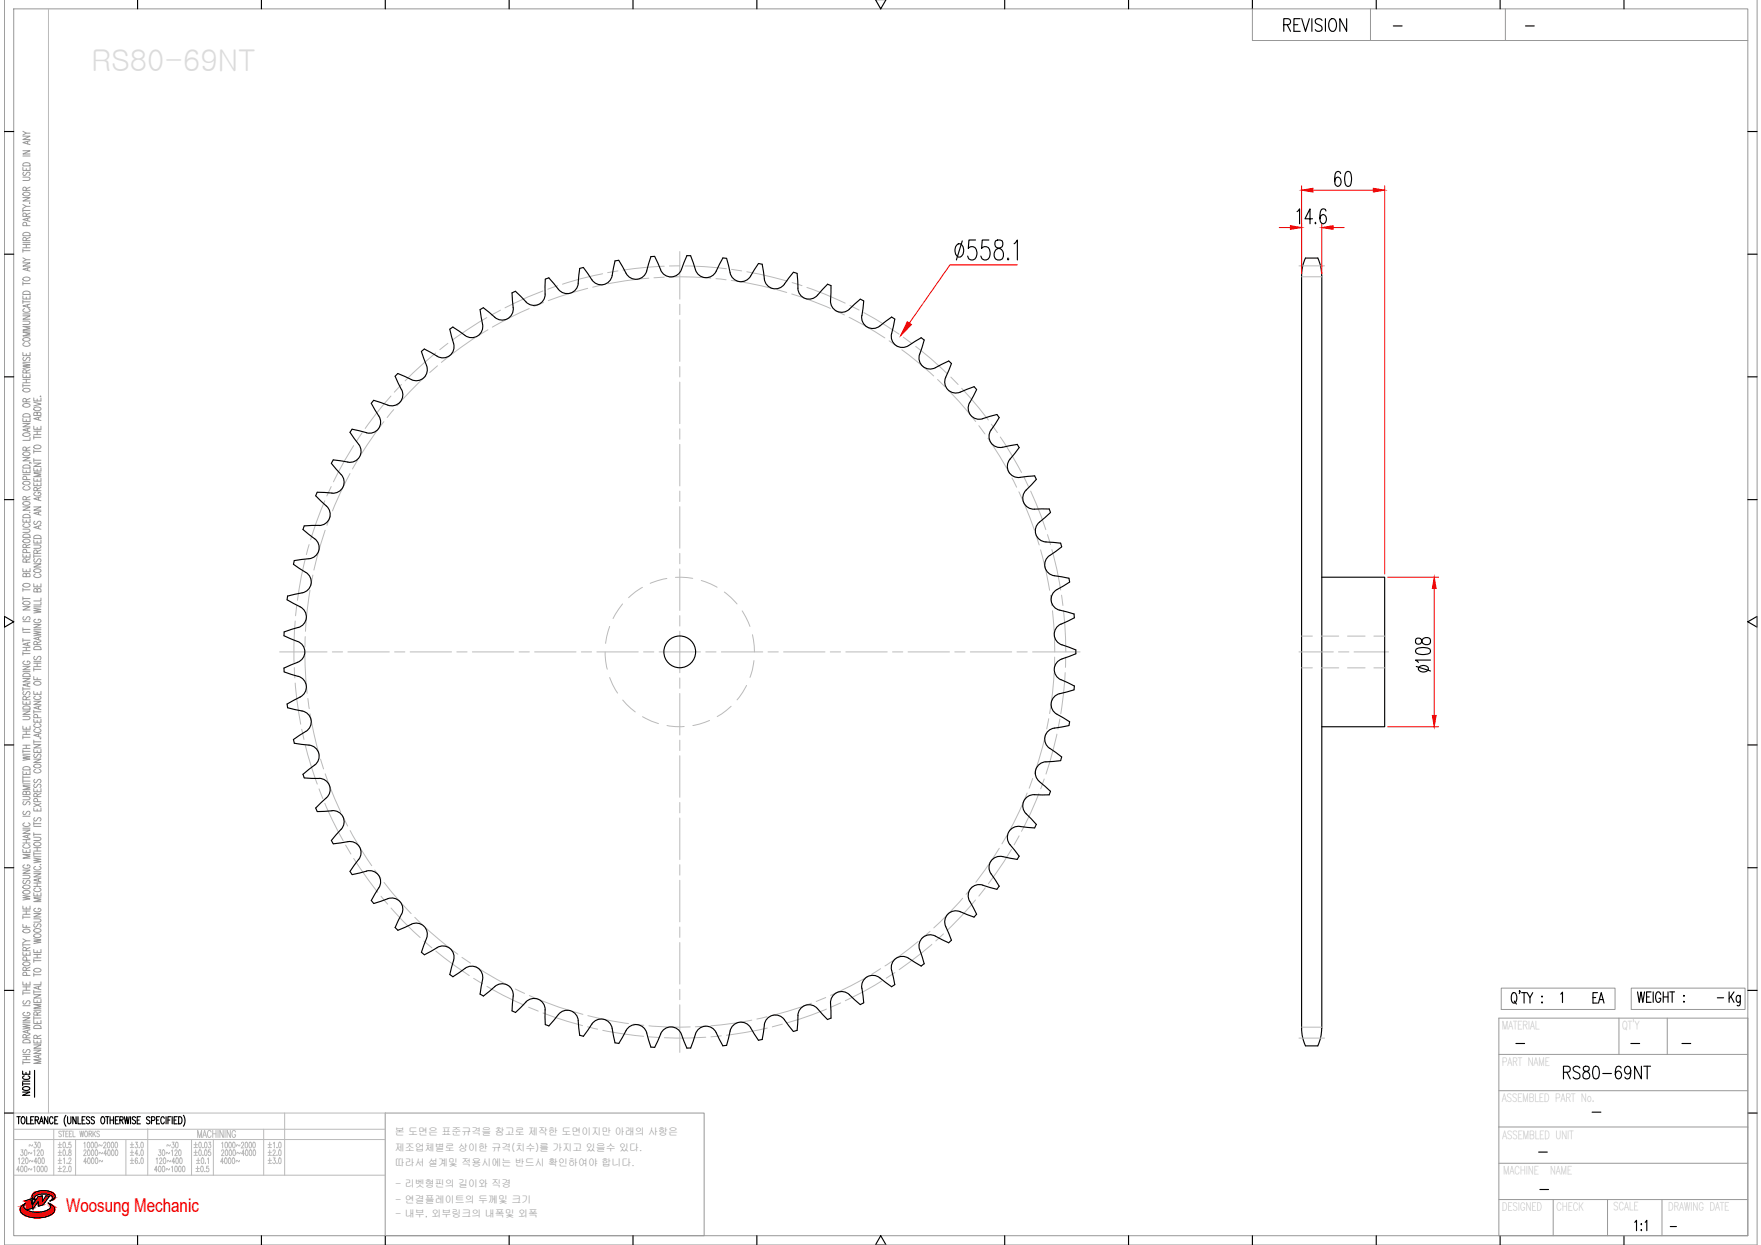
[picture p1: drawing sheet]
<svg xmlns="http://www.w3.org/2000/svg" width="297mm" height="210mm" viewBox="0 0 297 210" stroke-linecap="round" stroke-linejoin="round" font-family="sans-serif">
<defs><g id="words">
<text font-size="5.3" x="290.7" y="170.7">Kg</text>
<text font-size="4.9" x="267.8" y="170.4">EA</text>
<text font-size="3.2" fill="#f00" x="11.1" y="204.3">Woosung Mechanic</text>
<g font-size="2.6">
<text x="234.2" y="5.6">-</text>
<text x="256.5" y="5.6">-</text>
<text x="288.9" y="169.3">-</text>
<text x="254.7" y="177.1">-</text>
<text x="274.1" y="177.1">-</text>
<text x="282.9" y="177.1">-</text>
<text x="267.8" y="188.7">-</text>
<text x="258.6" y="195.4">-</text>
<text x="258.9" y="201.8">-</text>
<text x="280.8" y="208.1">-</text>
</g>
<g font-size="1.7" fill="#989898">
<text x="66.6" y="191.4">본 도면은 표준규격을 참고로 제작한 도면이지만 아래의 사항은</text>
<text x="66.6" y="194.1">제조업체별로 상이한 규격(치수)를 가지고 있을수 있다.</text>
<text x="66.6" y="196.6">따라서 설계및 적용시에는 반드시 확인하여야 합니다.</text>
<text x="66.7" y="200.2">- 리벳형핀의 길이와 직경</text>
<text x="66.7" y="202.8">- 연결플레이트의 두께및 크기</text>
<text x="66.7" y="205.2">- 내부, 외부링크의 내폭및 외폭</text>
</g>
</g></defs>
<!-- layer: 0 -->
<g fill="none" stroke="#989898" stroke-width=".17">
<path d="M.7 -.1v210h295.7v-210M2.3 1.5h292.5v206.8h-292.5zM211.3 1.5v5.3h83.5M231.2 1.5v5.3M253.9 1.5v5.3M3.9 33.3h1.2l-1.2 .6h1.2M3.9 29.9h.8l.4 .2-.2 .3h-1M3.9 28.2v.5h1.2v-.5M3.9 25.4h1.2l-1.2 .6h1.2M3.9 23h1.2l-1.2 .5h1.2M3.9 35.2v.6M3.9 35.5h1.2"/>
<path d="M3.9 34.5l.5 .3M3.9 26.3h1.2M3.9 22.1l.5 .4M3.9 39.3a.82 .82 0 0 1 1.2 .1v.3h-1.2zM3.9 32.5a.91 .91 0 0 1 1.2 .1 .64 .64 0 0 1-.6 .4 .64 .64 0 0 1-.6-.4zM3.9 27.6a.84 .84 0 0 1 1.2 .1v.3h-1.2zM4 29l-.1 .4 .1 .2 .3-.1a.52 .52 0 0 1 .7-.4l.1 .3-.2 .2M4.4 36.5v-.5h-.4l-.1 .5h1.2M4.4 32.1l-.1-.5h-.4v.5h1.2M4.4 28.4v.3M4.5 38.1l-.1-.5-.1-.1-.4 .1v.5h1.2M4.7 23.8v.4"/>
<path d="M4.7 36.8v.4M5 34.2v.1zM5.1 36.7l-1.2 .3 1.2 .3M5.1 34.8h-.7l-.5 .3M5.1 23.7l-1.2 .3 1.2 .4M5.1 22.5h-.7l-.5 .3M5.1 35.9l-.7 .3M5.1 31.6l-.7 .2M3.9 59.4v.6h1.2v-.6M3.9 54.1h.8l.4 .3-.2 .3h-1M3.9 53.2h1.2l-1.2 .6h1.2M3.9 49.9v.5h1.2v-.5"/>
<path d="M3.9 44.3h1.2l-1.2 .6h1.2M3.9 42v.5M3.9 47.5v.6M3.9 50.6v.6M3.9 52.9h1.2M3.9 50.9h1.2M3.9 47.8h1.2M3.9 43.5l.5 .3M3.9 42.3h1.2M3.9 41.8h1.2M3.9 41.2h1.2M3.9 40.9h1.2"/>
<path d="M3.9 57.1a.91 .91 0 0 1 1.2 0 .69 .69 0 0 1-1.2 .3zM3.9 49.2a.82 .82 0 0 1 1.2 .2v.2h-1.2zM3.9 46.9a.71 .71 0 0 1 1.2 .2 .7 .7 0 0 1-1.2-.1zM4.2 57.8a.32 .32 0 0 0-.3 .4 .32 .32 0 0 0 .4 .2h.3a.32 .32 0 0 0 .5-.2 .32 .32 0 0 0-.3-.4M4.2 52a.32 .32 0 0 0-.3 .5 .32 .32 0 0 0 .4 .2h.3a.32 .32 0 0 0 .5-.2 .32 .32 0 0 0-.3-.5M4.4 40.6v-.5h-.4l-.1 .5h1.2M4.4 41.2v.6M4.4 50.1v.3M4.4 59.6v.4M4.7 45.2v.4M4.7 51.4v.4M5.1 56h-1.2l1.2 .3-1.2 .3h1.2"/>
<path d="M5.1 55h-1.2l1.2 .3-1.2 .4h1.2M5.1 51.3l-1.2 .3 1.2 .3M5.1 45.1l-1.2 .3 1.2 .3M5.1 43.8h-.7l-.5 .3M5.1 40l-.7 .3M3.9 79.2v.5h1.2v-.5M3.9 77.1h1.2l-1.2 .6h1.2M3.9 73.2a.72 .72 0 0 1 1.2 .2 .87 .87 0 0 1-1.2 0zM3.9 71.4h1.2l-1.2 .6h1.2M3.9 70.5v.6h1.2v-.6M3.9 63.1v.5h1.2v-.5M3.9 61.3l1.2 .2-1.2 .2 1.2 .2-1.2 .2"/>
<path d="M3.9 64.7v.6M3.9 65h1.2M3.9 64.5h1.2M3.9 64h1.2M3.9 61.1h1.2M3.9 78.5a.84 .84 0 0 1 1.2 .1v.3h-1.2zM3.9 76.4a.71 .71 0 0 1 1.2 .2 .7 .7 0 0 1-1.2-.2zM3.9 69.9a.79 .79 0 0 1 1.2 .1v.3h-1.2zM3.9 68.2a.91 .91 0 0 1 1.2 .1 .69 .69 0 0 1-1.2 .2zM3.9 65.6a.74 .74 0 0 1 1.2 .2 .7 .7 0 0 1-1.2-.1zM4 60.2a.29 .29 0 0 0-.1 .5 .29 .29 0 0 0 .5-.1l.1-.2a.31 .31 0 0 1 .5-.1 .31 .31 0 0 1-.1 .5M4.4 75.9v-.5h-.5v.5h1.2"/>
<path d="M4.4 67.7v-.4l-.4-.1-.1 .5h1.2M4.4 62.9v-.5h-.5v.5h1.2M4.4 63.3v.3M4.4 64v.5M4.4 70.8v.3M4.4 79.4v.3M4.7 72.3v.4M5 78l.3 .1M5.1 73.8v.4h-1.2M5.1 72.2l-1.2 .3 1.2 .3M5.1 75.4l-.7 .2M5.1 67.2l-.7 .3"/>
<path d="M5.1 62.3l-.7 .3M5.7 78.9v.5h1.2v-.5M5.7 78.1h1.2l-1.2 .5h1.2M5.7 71.9v.5h1.2v-.5M5.7 67.8l1.2 .3-1.2 .3M5.7 67.1v.5h1.2v-.5M5.7 73.5v.5M5.7 75.8v.6M5.7 77.3v.6M5.7 77.6h1.2M5.7 76.1h1.2M5.7 73.7h1.2"/>
<path d="M5.7 73.3h1.2M5.7 72.7h1.2M5.8 75.2a.71 .71 0 0 1 1.1 .2 .73 .73 0 0 1-1.2-.1zM5.8 68.8a.91 .91 0 0 1 1.1 0 .69 .69 0 0 1-1.1 .3zM6.3 69.7l.2-.2h.3l.1 .2v.4h-1.2l.1-.6 .4 .1 .1 .5M6.3 67.3v.3M6.3 72.1v.3M6.3 72.7v.6M6.3 79.1v.3M6.5 70.4v.4M6.8 66.8h.1zM6.9 79.7h-1.2l1.2 .3-1.2 .4h1.2"/>
<path d="M6.9 70.3l-1.2 .3 1.2 .3M3.9 95.9v.5h1.2v-.5M3.9 93.4v.5h1.2v-.5M3.9 89.2h1l.2 .2-.2 .3-1 .1M3.9 87.5v.5h1.2v-.5M3.9 85.5h1.2l-1.2 .5h1.2M3.9 99.2v.5M3.9 99.4h1.2M3.9 80h1.2M3.9 98.5a.91 .91 0 0 1 1.2 .1 .64 .64 0 0 1-.6 .4 .64 .64 0 0 1-.6-.4zM3.9 91.1a.71 .71 0 0 1 1.2 .2 .73 .73 0 0 1-1.2-.2zM3.9 90.2a.79 .79 0 0 1 1.2 .1v.3h-1.2z"/>
<path d="M3.9 86.9a.82 .82 0 0 1 1.2 .1v.3h-1.2zM3.9 84.7a.91 .91 0 0 1 1.2 .1 .64 .64 0 0 1-.6 .4 .64 .64 0 0 1-.6-.4zM3.9 81.3a.91 .91 0 0 1 1.2 .1 .64 .64 0 0 1-.6 .4 .64 .64 0 0 1-.6-.4zM4.2 88.3a.32 .32 0 0 0-.3 .4 .32 .32 0 0 0 .4 .2h.3a.32 .32 0 0 0 .5-.2 .32 .32 0 0 0-.3-.4M4.2 82a.32 .32 0 0 0-.3 .4 .32 .32 0 0 0 .4 .2h.3a.32 .32 0 0 0 .5-.2 .32 .32 0 0 0-.3-.4M4.4 96.9l.3-.2h.3l.1 .2v.3h-1.2l.1-.5h.4v.5M4.4 94.8v-.5l-.4-.1-.1 .6h1.2M4.4 92.3l-.1-.5-.4 .1v.4h1.2M4.4 84.3v-.5l-.4-.1-.1 .6h1.2M4.4 87.7v.3M4.4 93.6v.3M4.4 96.1v.3"/>
<path d="M4.5 93.2l-.1-.5h-.5v.5h1.2M4.5 80.8l-.1-.4-.1-.1-.4 .1v.4h1.2M5 86.4h.1M5.1 94.2l-.7 .3M5.1 91.8l-.7 .2M5.1 83.7l-.7 .3M5.7 98.4v.5h1.2v-.5M5.7 95.1h1.2l-1.2 .5h1.2M5.7 91.9h.9l.3 .2-.2 .3h-1M5.7 91v.6h1.2v-.6M5.7 85.5h1.2l-1.2 .5h1.2M5.7 81.4v.5h1.2v-.5"/>
<path d="M5.7 80.6v.5h1.2v-.5M5.7 93.5v.6M5.7 93.8h1.2M5.8 96a.91 .91 0 0 1 1.1 .1 .64 .64 0 0 1-.6 .4 .64 .64 0 0 1-.6-.4zM5.8 90.4a.79 .79 0 0 1 1.1 .1v.3h-1.2zM5.9 94.2a.29 .29 0 0 0-.2 .5 .29 .29 0 0 0 .5-.1l.1-.2a.31 .31 0 0 1 .5-.1 .31 .31 0 0 1-.1 .5M5.9 87.9l-.2 .2 .2 .3 .3-.1 .1-.3a.3 .3 0 0 1 .5-.1 .3 .3 0 0 1-.1 .5M6 96.8a.32 .32 0 0 0-.3 .4 .32 .32 0 0 0 .5 .2h.2a.32 .32 0 0 0 .5-.2 .32 .32 0 0 0-.3-.4M6 83a.32 .32 0 0 0-.3 .4 .32 .32 0 0 0 .5 .2h.2a.34 .34 0 0 0 .5-.3 .34 .34 0 0 0-.5-.3v.2M6.3 99.4l.2-.2 .3 .1 .1 .1v.4h-1.2l.1-.5h.4l.1 .5M6.3 93.3l-.1-.5h-.4l-.1 .5h1.2M6.3 82.7l-.1-.5h-.4l-.1 .5h1.2"/>
<path d="M6.3 80.8v.3M6.3 81.6v.3M6.3 91.2v.4M6.3 98.6v.3M6.5 83.9v.4M6.5 86.4v.4M6.5 88.7v.4M6.9 88.6l-1.2 .3 1.2 .3M6.9 86.2l-1.2 .3 1.2 .4M6.9 83.8l-1.2 .3 1.2 .3M6.9 92.7l-.6 .3M6.9 82.2l-.6 .3"/>
<path d="M3.9 119.9h1.2l-1.2 .6h1.2M3.9 118.2v.5h1.2v-.5M3.9 114.4h1.2l-1.2 .5h1.2M3.9 112.3h1.2l-1.2 .6h1.2M3.9 102.3h1.2l-1.2 .5h1.2M3.9 100.6v.6M3.9 105.8v.6M3.9 107.6v.6M3.9 109.9v.6M3.9 115.9v.5M3.9 116.2h1.2M3.9 113.2h1.2"/>
<path d="M3.9 110.2h1.2M3.9 109.7h1.2M3.9 109.1h1.2M3.9 107.9h1.2M3.9 106.6h1.2M3.9 106.1h1.2M3.9 104.8h1.2M3.9 100.9h1.2M3.9 119.2a.84 .84 0 0 1 1.2 .1v.3h-1.2zM3.9 113.7a.82 .82 0 0 1 1.2 .1v.3h-1.2zM3.9 101.5a.91 .91 0 0 1 1.2 .1 .69 .69 0 0 1-1.2 .2zM4 116.6a.29 .29 0 0 0-.1 .5 .29 .29 0 0 0 .5-.1l.1-.2a.31 .31 0 0 1 .5-.1 .31 .31 0 0 1-.1 .5"/>
<path d="M4 104a.29 .29 0 0 0-.1 .4 .29 .29 0 0 0 .5 0l.1-.3a.31 .31 0 0 1 .5-.1 .31 .31 0 0 1-.1 .5M4.2 111.5a.32 .32 0 0 0-.3 .4 .32 .32 0 0 0 .4 .2h.3a.34 .34 0 0 0 .5-.3 .34 .34 0 0 0-.5-.3v.2M4.4 118v-.5l-.4-.1-.1 .6h1.2M4.4 109.1v.6M4.4 118.4v.3M4.7 108.4v.4M4.7 115.3v.4M5.1 115.2l-1.2 .3 1.2 .3M5.1 108.3l-1.2 .3 1.2 .3M5.1 117.4l-.7 .3M5.7 118.2h1.2l-1.2 .6h1.2M5.7 116.6v.5h1.2v-.5"/>
<path d="M5.7 114.1v.5h1.2M5.7 106.4l1.2 .2-1.2 .2 1.2 .2-1.2 .2M5.7 105.3h1.2l-1.2 .5h1.2M5.7 102.5l1.2 .3-1.2 .1 1.2 .3-1.2 .1M5.7 112.6v.5M5.7 119.7v.6M5.7 112.9h1.2M5.7 112.4h1.2M5.7 111.8h1.2M5.7 111.5h1.2M5.7 106.2h1.2M5.7 102.3h1.2"/>
<path d="M5.8 115a.71 .71 0 0 1 1.1 .3 .7 .7 0 0 1-1.2-.2zM5.8 109.1a.84 .84 0 0 1 1.1 .2v.2h-1.2zM5.9 110.7a.29 .29 0 0 0-.2 .4 .29 .29 0 0 0 .5 0l.1-.3a.31 .31 0 0 1 .5-.1 .31 .31 0 0 1-.1 .5M6 117.4a.32 .32 0 0 0-.3 .4 .32 .32 0 0 0 .5 .2h.2a.32 .32 0 0 0 .5-.2 .32 .32 0 0 0-.3-.4M6 104.4a.32 .32 0 0 0-.3 .4 .32 .32 0 0 0 .5 .2h.2a.33 .33 0 0 0 .5-.3 .33 .33 0 0 0-.5-.3v.2M6.3 108.7l-.1-.5h-.4l-.1 .5h1.2M6.3 111.8v.6M6.3 114.3v.3M6.3 116.7v.4M6.5 107.5v.4M6.5 119.1v.4M6.9 119l-1.2 .3 1.2 .3"/>
<path d="M6.9 107.3l-1.2 .3 1.2 .4M6.9 101.5v.5h-1.2M6.9 100.8v.5h-1.2M6.9 108.1l-.6 .3M3.9 139.9h1.2l-1.2 .6h1.2M3.9 134.3h.8l.4 .2-.2 .3h-1M3.9 130v.6h1.2v-.6M3.9 127.4l1.2 .2-1.2 .2 1.2 .2-1.2 .2M3.9 122.4v.6h1.2v-.6M3.9 120.8h.8l.4 .2-.2 .3h-1M3.9 124v.6M3.9 126.4v.6"/>
<path d="M3.9 130.8v.5M3.9 131.4v.6M3.9 139.6h1.2M3.9 137.6h1.2M3.9 132.2h1.2M3.9 131.7h1.2M3.9 131h1.2M3.9 127.2h1.2M3.9 126.7h1.2M3.9 126.2h1.2M3.9 125.6h1.2M3.9 124.3h1.2"/>
<path d="M3.9 123.8h1.2M3.9 123.3h1.2M3.9 129.4a.82 .82 0 0 1 1.2 .1v.3h-1.2zM4 136.8a.29 .29 0 0 0-.1 .4 .29 .29 0 0 0 .5 0l.1-.3a.31 .31 0 0 1 .5-.1 .31 .31 0 0 1-.1 .5M4 135.1l-.1 .2 .1 .4 .3-.1 .2-.3a.3 .3 0 0 1 .5-.1 .3 .3 0 0 1-.1 .5M4.2 138.7a.32 .32 0 0 0-.3 .4 .32 .32 0 0 0 .4 .3h.3a.32 .32 0 0 0 .5-.3 .32 .32 0 0 0-.3-.4M4.4 133.6l.3-.2h.3l.1 .2v.4h-1.2l.1-.6 .4 .1v.5M4.4 122.6v.4M4.4 123.3v.5M4.4 125.6v.6M4.4 130.2v.4M5.1 132.5h-1.2l1.2 .3-1.2 .3h1.2"/>
<path d="M5.7 136.2v.5h1.2v-.5M5.7 133v.5h1.2v-.5M5.7 128h1.2l-1.2 .6h1.2M5.7 126.3v.6h1.2v-.6M5.7 125.5h1.2l-1.2 .6h1.2M5.7 121.3v.5h1.2v-.5M5.7 124.8v.5M5.7 138.6v.5M5.7 139.3h1.2M5.7 138.9h1.2M5.7 135.5l1.2 .5M5.7 125.1h1.2"/>
<path d="M5.7 120h1.2M5.8 129a.91 .91 0 0 1 1.1 .1 .69 .69 0 0 1-1.1 .2zM5.9 137.9a.29 .29 0 0 0-.2 .4 .29 .29 0 0 0 .5 0l.1-.3a.31 .31 0 0 1 .5-.1 .31 .31 0 0 1-.1 .5M5.9 132.2l-.2 .4a.26 .26 0 0 0 .2 .2 .26 .26 0 0 0 .3-.2l.1-.2a.31 .31 0 0 1 .5-.1 .31 .31 0 0 1-.1 .5M5.9 131.4a.29 .29 0 0 0-.2 .5 .29 .29 0 0 0 .5-.1l.1-.2a.31 .31 0 0 1 .5-.1 .31 .31 0 0 1-.1 .5M5.9 127.1a.29 .29 0 0 0-.2 .5 .29 .29 0 0 0 .5-.1l.1-.2a.31 .31 0 0 1 .5-.1 .31 .31 0 0 1-.1 .5M6 129.7a.32 .32 0 0 0-.3 .4 .32 .32 0 0 0 .5 .2h.2a.32 .32 0 0 0 .5-.2 .32 .32 0 0 0-.3-.4M6 122.9a.32 .32 0 0 0-.3 .4 .32 .32 0 0 0 .5 .2h.2a.32 .32 0 0 0 .5-.2 .32 .32 0 0 0-.3-.4M6 122a.32 .32 0 0 0-.3 .5 .32 .32 0 0 0 .5 .2h.2a.32 .32 0 0 0 .5-.2 .32 .32 0 0 0-.3-.5M6.3 134.3l-.1-.4-.4-.1-.1 .5h1.2M6.3 121.4v.4M6.3 126.5v.4"/>
<path d="M6.3 133.2v.3M6.3 136.4v.3M6.3 135.2v-.5l-.2-.1-.3 .1-.1 .5h1.2M6.3 121v-.5h-.5l-.1 .5h1.2M6.5 123.8v.4M6.8 124.5h.1zM6.9 123.6l-1.2 .4 1.2 .3M6.9 135.5l-1.2 .5M6.9 133.8l-.6 .2M3.9 155.8v.6h1.2M3.9 152.8v.5h1.2v-.5M3.9 151l1.2 .1-1.2 .2 1.2 .2-1.2 .2"/>
<path d="M3.9 149.5a.72 .72 0 0 1 1.2 .1 .87 .87 0 0 1-1.2 0zM3.9 147.6h.8l.4 .2-.2 .3h-1M3.9 146.7h1.2l-1.2 .5h1.2M3.9 143.2v.5h1.2v-.5M3.9 154.4v.5M3.9 159v.6M3.9 159.3h1.2M3.9 158.3l.5 .3M3.9 154.6h1.2M3.9 154.1h1.2M3.9 153.6h1.2M3.9 142.1h1.2"/>
<path d="M3.9 141.6h1.2M3.9 156.8a.91 .91 0 0 1 1.2 .1 .64 .64 0 0 1-.6 .4 .64 .64 0 0 1-.6-.4zM3.9 150.3a.91 .91 0 0 1 1.2 0 .64 .64 0 0 1-.6 .5 .64 .64 0 0 1-.6-.5zM4 148.4a.29 .29 0 0 0-.1 .5 .29 .29 0 0 0 .5-.1l.1-.2a.31 .31 0 0 1 .5-.1 .31 .31 0 0 1-.1 .5M4.2 145.8a.32 .32 0 0 0-.3 .4 .32 .32 0 0 0 .4 .2h.3a.33 .33 0 0 0 .5-.3 .33 .33 0 0 0-.5-.3v.2M4.2 142.4a.32 .32 0 0 0-.3 .4 .32 .32 0 0 0 .4 .2h.3a.32 .32 0 0 0 .5-.2 .32 .32 0 0 0-.3-.4M4.4 141.6v.5M4.4 143.4v.3M4.4 152.9v.4M4.4 153.6v.5M4.4 156v.4M4.7 140.8v.4"/>
<path d="M5.1 158.6h-.7l-.5 .3M5.1 144.1h-1.2l1.2 .3-1.2 .3h1.2M5.1 140.7l-1.2 .3 1.2 .4M5.1 159.7l-.7 .3M5.7 158.3l1.2 .2-1.2 .2 1.2 .2-1.2 .2M5.7 154.9h.9l.3 .2-.2 .3-1 .1M5.7 154h1.2l-1.2 .6h1.2M5.7 150.5v.6h1.2v-.6M5.7 147.3h1.2l-1.2 .5h1.2M5.7 144.7l1.2 .2-1.2 .2 1.2 .2-1.2 .2M5.7 141.2h.9l.3 .2-.2 .3h-1M5.7 140.4v.5"/>
<path d="M5.7 143.7v.5M5.7 149.5h1.2M5.7 148.9h1.2M5.7 147h1.2M5.7 144.4h1.2M5.7 143.9h1.2M5.7 143.5h1.2M5.7 142.9h1.2M5.7 140.7h1.2M5.8 157.6a.71 .71 0 0 1 1.1 .2 .7 .7 0 0 1-1.2-.1zM5.8 156.7a.71 .71 0 0 1 1.1 .2 .7 .7 0 0 1-1.2-.1zM5.8 142.1a.71 .71 0 0 1 1.1 .3 .7 .7 0 0 1-1.2-.2z"/>
<path d="M5.9 155.8l-.2 .1 .2 .4 .3-.1 .1-.3a.3 .3 0 0 1 .5-.1 .3 .3 0 0 1-.1 .5M6 153.1a.32 .32 0 0 0-.3 .4 .32 .32 0 0 0 .5 .2h.2a.34 .34 0 0 0 .5-.3 .34 .34 0 0 0-.5-.3v.2M6 149.7a.32 .32 0 0 0-.3 .4 .32 .32 0 0 0 .5 .2h.2a.32 .32 0 0 0 .5-.2 .32 .32 0 0 0-.3-.4M6 146.1a.32 .32 0 0 0-.3 .4 .32 .32 0 0 0 .5 .2h.2a.32 .32 0 0 0 .5-.2 .32 .32 0 0 0-.3-.4M6.3 142.9v.6M6.3 148.9v.6M6.3 150.7v.4M6.5 148.2v.4M6.8 145.8h.1zM6.9 151.4h-1.2l1.2 .3-1.2 .3h1.2M6.9 148.1l-1.2 .3 1.2 .3M3.9 172.7l1.2 .2-1.2 .2 1.2 .2-1.2 .2"/>
<path d="M3.9 171.6h1.2l-1.2 .5h1.2M3.9 165.5v.6h1.2v-.6M3.9 160.5v.6h1.2v-.6M3.9 179.1h1.2M3.9 167.1v.6M3.9 178.9v.5M3.9 178.7h1.2M3.9 178.1h1.2M3.9 177.8h1.2M3.9 172.4h1.2M3.9 169.6h1.2M3.9 167.4h1.2"/>
<path d="M3.9 167h1.2M3.9 166.4h1.2M3.9 175.4a.82 .82 0 0 1 1.2 .1v.3h-1.2zM3.9 162.3a.71 .71 0 0 1 1.2 .3 .7 .7 0 0 1-1.2-.2zM4 176.9l-.1 .2 .1 .4 .3-.1 .2-.3a.3 .3 0 0 1 .5-.1 .3 .3 0 0 1-.1 .5M4 168.7a.29 .29 0 0 0-.1 .5 .29 .29 0 0 0 .5-.1l.1-.2a.31 .31 0 0 1 .5-.1 .31 .31 0 0 1-.1 .5M4.2 170.7a.32 .32 0 0 0-.3 .4 .32 .32 0 0 0 .4 .2h.3a.33 .33 0 0 0 .5-.3 .33 .33 0 0 0-.5-.3v.2M4.4 175v-.5l-.4-.1-.1 .6h1.2M4.4 163.6v-.5h-.4l-.1 .5h1.2M4.4 160.3v-.5h-.4l-.1 .5h1.2M4.4 160.7v.4M4.4 165.7v.4"/>
<path d="M4.4 166.4v.6M4.4 178.1v.6M4.5 164.5l-.1-.5h-.5v.5h1.2M4.5 161.9l-.1-.5-.1-.1-.4 .1v.5h1.2M4.7 173.7v.4M5.1 173.6l-1.2 .3 1.2 .4M5.1 174.4l-.7 .3M5.1 163.1l-.7 .2M5.7 177.1h1.2l-1.2 .5h1.2M5.7 176.2h1.2l-1.2 .5h1.2M5.7 175.3v.5h1.2v-.5M5.7 172v.6h1.2v-.6"/>
<path d="M5.7 168.5v.5h1.2v-.5M5.7 167.7h1.2l-1.2 .6h1.2M5.7 160.1v.5h1.2v-.5M5.7 171.6h1.2M5.7 161.7v.6M5.7 164.1v.5M5.7 166.9v.6M5.7 171.4v.5M5.7 170.3h1.2M5.7 167.2h1.2M5.7 164.3h1.2M5.7 162h1.2"/>
<path d="M5.7 161.5h1.2M5.7 160.9h1.2M5.8 173a.82 .82 0 0 1 1.1 .1v.3h-1.2zM5.8 163.4a.71 .71 0 0 1 1.1 .3 .87 .87 0 0 1-1.2 0zM6.3 175.1l-.1-.5h-.4l-.1 .5h1.2M6.3 171.1l-.1-.4-.4-.1-.1 .5h1.2M6.3 160.3v.3M6.3 160.9v.6M6.3 168.7v.3M6.3 172.2v.4M6.3 175.5v.3M6.5 166.3v.4"/>
<path d="M6.5 177.9v.4M6.9 178.7h-1.2l1.2 .3-1.2 .3h1.2M6.9 177.8l-1.2 .3 1.2 .3M6.9 169.3h-1.2l1.2 .4-1.2 .3h1.2M6.9 166.2l-1.2 .3 1.2 .4M6.9 165.5v.5h-1.2M6.9 174.5l-.6 .3M6.9 170.6l-.6 .3M252.8 177.8h42M252.8 171.7h42v36.6h-42zM253.2 166.6h19.2v3.6h-19.2zM273.1 171.7v6.1"/>
<path d="M275.2 166.6h19.2v3.6h-19.2zM281.2 171.7v6.1M65 187.7h53.8v20.6h-53.8zM252.8 196.1h42M252.8 183.9h42M252.8 190h42M252.8 202.2h42M262 202.2v6.1M271.2 202.2v6.1M280.3 202.2v6.1"/>
</g>
<g fill="none" stroke="#000" stroke-width=".19">
<path d="M23.2 -.1v1.6M44.1 -.1v1.6M65 -.1v1.6M85.9 -.1v1.6M106.8 -.1v1.6M127.7 -.1v1.6M147.7 -.1l.9 1.6 .9-1.6M169.5 -.1v1.6M190.4 -.1v1.6M211.3 -.1v1.6M232.1 -.1v1.6M253 -.1v1.6"/>
<path d="M273.9 -.1v1.6M216.5 4.2h.8a.52 .52 0 0 0 .4-.5 .52 .52 0 0 0-.4-.6h-.8v2.2M217.1 4.2l.6 1.1M218.3 4.2h.6M219.3 3.1h-1v2.2h1M219.6 3.1l.6 2.2 .7-2.2M221.3 3.1v2.2M223 3.4a.58 .58 0 0 0-.7-.3 .58 .58 0 0 0-.4 .8l.8 .4a.53 .53 0 0 1 .3 .5 .53 .53 0 0 1-.4 .5h-.3l-.4-.3M223.6 3.1v2.2M224.5 3.3l.1-.2a.93 .93 0 0 1 .8 1.4l-.1 .3a.57 .57 0 0 1-.5 .5 .57 .57 0 0 1-.6-.5 1.47 1.47 0 0 1 .3-1.5zM227.1 3.1v2.2l-1.1-2.2v2.2M.7 22.2h1.6"/>
<path d="M294.8 22.2h1.6M.7 42.9h1.6M76.4 55.1l-.5 .4 .6 2.4M76.5 57.9a1.91 1.91 0 0 1-.8 2.2 1.91 1.91 0 0 1-2.4-.3l-1.7-1-.2 .2-.3 .3 .7 1.8a1.92 1.92 0 0 1-.1 2.4 1.92 1.92 0 0 1-2.3 .5M81.4 54.7a1.91 1.91 0 0 1-1.1 2.1 1.91 1.91 0 0 1-2.3-.5l-1.6-1.2M81.5 51.9l-.5 .3 .4 2.5M88.7 50.9l-1.8-1.8-.5 .3 .1 2a1.95 1.95 0 0 1-.9 2.4 1.95 1.95 0 0 1-2.5-.6l-1.6-1.3M92 49.6a1.87 1.87 0 0 1-1.2 1.8 1.87 1.87 0 0 1-2.1-.5M92.6 46.9l1.6 1.9M92.6 46.8l-.6 .3-.1 2.5M97.8 45.3l-.2 2a1.91 1.91 0 0 1-1.1 2 1.91 1.91 0 0 1-2.3-.5M98.4 45.1l1.2 1.6a1.95 1.95 0 0 0 2.2 1.3 1.95 1.95 0 0 0 1.5-2.1l.4-1.9 .7-.1 1.2 2.2"/>
<path d="M98.4 45.1l-.6 .2M109.8 43.3l-.6 1.9a1.92 1.92 0 0 1-1.5 1.8 1.92 1.92 0 0 1-2.1-.9M110.4 43.2l-.6 .1M116.5 43.1h-.6l-.8 1.9a1.95 1.95 0 0 1-1.9 1.7 1.95 1.95 0 0 1-1.9-1.7l-.9-1.8M116.5 43.1l.8 2.4M117.3 45.5a1.92 1.92 0 0 0 1.9 1.3 1.92 1.92 0 0 0 1.8-1.5l.9-1.8 .7 .1 .6 2.4M127.9 44.4l-1 1.7a1.92 1.92 0 0 1-1.9 1.4 1.92 1.92 0 0 1-1.8-1.5M127.9 44.4l.7 .2M128.6 44.6l.3 2.4M133.8 45.9l-1.2 1.6a1.92 1.92 0 0 1-2 1.2 1.92 1.92 0 0 1-1.7-1.7M133.8 45.9l.7 .2 .1 2a1.95 1.95 0 0 0 1.2 2.2 1.95 1.95 0 0 0 2.4-.9l1.4-1.5M139.6 47.9l.6 .3-.1 2a1.92 1.92 0 0 0 .8 2.2 1.92 1.92 0 0 0 2.4-.3"/>
<path d="M143.3 52.1l1.8-1.7 .2 .1 .4 .2-.3 2.5M145.4 53.2a1.92 1.92 0 0 0 1.1 2.1 1.92 1.92 0 0 0 2.3-.6l1.6-1.2M150.4 53.4l.5 .4-.5 2.4M150.4 56.2a1.87 1.87 0 0 0 .7 2 1.87 1.87 0 0 0 2.2 .1M155.9 57.3l-.5-.4-2.1 1.4M155.9 57.3l-.6 1.9a1.95 1.95 0 0 0 .4 2.6 1.95 1.95 0 0 0 2.5-.1l1.8-.8 .5 .4M222.3 43.5l.5 1.4 .1 1.6 .1 126.9-.2 1.5-.5 1.4M222.3 43.5h-2.1l-.5 1.4-.2 1.6v126.9l.2 1.5 .5 1.4M294.8 42.9h1.6M.7 63.5h1.6M55.9 78.1l1.3 1.5a1.92 1.92 0 0 1 .8 2.2 1.92 1.92 0 0 1-2 1.3M58.7 77.9l-2.5-.4-.3 .6"/>
<path d="M59 72.9l1.2 1.6a1.92 1.92 0 0 1 .6 2.3 1.92 1.92 0 0 1-2.1 1.1M59.4 72.4l-.4 .5M63.9 70.2a1.91 1.91 0 0 1-.2 2.3 1.91 1.91 0 0 1-2.4 .3l-1.9-.4M69.4 64l-2.3-1-.4 .4 .8 1.8a1.94 1.94 0 0 1 0 2.6 1.94 1.94 0 0 1-2.6 .3l-1.9-.6-.4 .5 1.3 2.1M160.5 61.3l-.8 1.8a1.96 1.96 0 0 0 .2 2.6 1.96 1.96 0 0 0 2.5 .2l1.9-.7 .4 .5M164.7 65.7l-.9 1.7a1.94 1.94 0 0 0-.1 2.6 1.94 1.94 0 0 0 2.5 .4l2-.5 .3 .5M168.5 70.4l-1 1.7a1.95 1.95 0 0 0-.4 2.5 1.95 1.95 0 0 0 2.5 .7l2-.4M171.6 74.9l.3 .6M171.9 75.5l-1.2 1.5a1.95 1.95 0 0 0-.6 2.5 1.95 1.95 0 0 0 2.4 .9l2-.2 .3 .6M294.8 63.5h1.6M.7 84.2h1.6M51.6 96.5a1.92 1.92 0 0 1 .8 2.2 1.92 1.92 0 0 1-1.9 1.3l-2 .5"/>
<path d="M53.8 88.6l-2.5 .1-.2 .6 1.6 1.2a1.95 1.95 0 0 1 1.1 2.3 1.95 1.95 0 0 1-2.2 1.4l-2 .3-.1 .6 2.1 1.4M56 83.1l-2.5-.1-.3 .6 1.5 1.4a1.92 1.92 0 0 1 .9 2.1 1.92 1.92 0 0 1-1.8 1.5M174.8 80.8l-1.4 1.5a1.95 1.95 0 0 0-.7 2.4 1.95 1.95 0 0 0 2.3 1.1h2l.2 .6-1.9 1.6M175.3 88a1.92 1.92 0 0 0-.5 2.3 1.92 1.92 0 0 0 2.1 1.1l2 .2M177.8 97.1l2.5 .4 .1 .6-1.7 1.1a1.92 1.92 0 0 0-1.4 1.8 1.92 1.92 0 0 0 1.5 1.9M178.9 91.6l.2 .6-1.6 1.2a1.91 1.91 0 0 0-1.3 2 1.91 1.91 0 0 0 1.6 1.7M223 97.3h10.6v25.2h-10.6M294.8 84.2h1.6M.7 103.9l1.6 .9-1.6 .9zM48.4 118.7l.1 .6M48.4 101.1l2.2 1.2M48.5 100.5l-.1 .6"/>
<path d="M48.5 119.3l2 .5a1.92 1.92 0 0 1 1.9 1.3 1.92 1.92 0 0 1-.8 2.2M50.2 111.7l-2.3 .9v.7l1.9 .6a1.91 1.91 0 0 1 1.8 1.5 1.91 1.91 0 0 1-1 2.1M50.2 108.1a1.87 1.87 0 0 1 1.2 1.8 1.87 1.87 0 0 1-1.2 1.8M50.3 105.8l-2.4 .7v.3v.4l2.3 1M50.6 102.3a1.87 1.87 0 0 1 1.1 1.9 1.87 1.87 0 0 1-1.4 1.6M50.6 117.5l-2.2 1.2M178.8 102.9l2.4 .6v.6M179.1 111.1a1.91 1.91 0 0 0-1.3 2 1.91 1.91 0 0 0 1.6 1.7l1.8 .9M181.2 115.7v.6l-2 .5a1.95 1.95 0 0 0-1.9 1.7 1.95 1.95 0 0 0 1.4 2.2l1.7 1-.1 .6-2.5 .5M181.2 104.2l-1.8 .8a1.94 1.94 0 0 0-1.6 2 1.94 1.94 0 0 0 1.8 1.9l1.9 .7v.6l-2.4 .9M294.8 104.8l1.6-.9v1.8zM.7 125.6h1.6"/>
<path d="M49.5 124.7l.1 .6M49.6 125.3l2 .3a1.95 1.95 0 0 1 2.2 1.4 1.95 1.95 0 0 1-1.1 2.3l-1.6 1.2M51.1 130.5l.2 .6 2 .1a1.94 1.94 0 0 1 2.3 1.2 1.94 1.94 0 0 1-.9 2.4l-1.4 1.4M51.6 123.3l-2.1 1.4M53.2 136.2l.3 .6M56 136.7a1.92 1.92 0 0 1 2 1.3 1.92 1.92 0 0 1-.8 2.2l-1.3 1.5M56 136.7l-2.5 .1M175.3 131.8l1.9 1.6M177.2 133.4l-.2 .6h-2a1.95 1.95 0 0 0-2.3 1.1 1.95 1.95 0 0 0 .7 2.4l1.4 1.5-.3 .6-2-.2a1.95 1.95 0 0 0-2.4 .9 1.95 1.95 0 0 0 .6 2.5l1.2 1.5-.3 .6-2-.4a1.95 1.95 0 0 0-2.5 .7 1.95 1.95 0 0 0 .4 2.5l1 1.7-.3 .5M177.8 122.8a1.91 1.91 0 0 0-1.6 1.7 1.91 1.91 0 0 0 1.3 1.9l1.6 1.2-.2 .6-2 .2a1.91 1.91 0 0 0-2.1 1.1 1.91 1.91 0 0 0 .5 2.3M294.8 125.6h1.6M.7 146.3h1.6"/>
<path d="M55.9 141.7l.3 .6 2-.3a1.94 1.94 0 0 1 2.4 .8 1.94 1.94 0 0 1-.4 2.5l-1.2 1.6 .4 .5M59.4 147.5l1.9-.5a1.91 1.91 0 0 1 2.4 .3 1.91 1.91 0 0 1 .2 2.4M63.9 149.7l-1.3 2.1 .4 .5 1.9-.6a1.94 1.94 0 0 1 2.6 .3 1.94 1.94 0 0 1 0 2.6l-.9 1.8M66.7 156.4l.4 .4M67.1 156.8l1.8-.7a1.95 1.95 0 0 1 2.6 0 1.95 1.95 0 0 1 .3 2.6l-.7 1.9M164.7 154.1l-.4 .5-1.9-.7a1.96 1.96 0 0 0-2.5 .2 1.96 1.96 0 0 0-.2 2.6l.8 1.8-.5 .5-1.8-.9a1.95 1.95 0 0 0-2.5-.1 1.95 1.95 0 0 0-.4 2.6l.6 1.9-.5 .4-2.1-1.3M168.2 149.9l-2-.5a1.94 1.94 0 0 0-2.5 .4 1.94 1.94 0 0 0 .1 2.6l.9 1.7M294.8 146.3h1.6M.7 167h1.6M71.1 160.5l.5 .5 1.7-1a1.91 1.91 0 0 1 2.3-.3 1.91 1.91 0 0 1 .9 2.2M76.4 164.7l1.6-1.1a1.95 1.95 0 0 1 2.6-.4 1.95 1.95 0 0 1 .7 2.4l-.3 2 .5 .3M76.5 161.9l-.6 2.4 .5 .4"/>
<path d="M81.5 167.9l1.6-1.2a1.95 1.95 0 0 1 2.5-.6 1.95 1.95 0 0 1 .9 2.3l-.1 2M88.7 169l-1.8 1.7-.5-.3M88.7 168.9a1.87 1.87 0 0 1 2.1-.4 1.87 1.87 0 0 1 1.2 1.8M91.9 170.3l.1 2.4 .6 .3M94.2 171.1l-1.6 1.9M94.2 171.1a1.91 1.91 0 0 1 2.3-.6 1.91 1.91 0 0 1 1.1 2.1l.2 2 .6 .1 1.4-2M99.8 172.7a1.92 1.92 0 0 1 2.2-.8 1.92 1.92 0 0 1 1.3 2l.4 1.9M105.6 173.8l-1.2 2.1-.7-.1M105.6 173.8a1.91 1.91 0 0 1 2.1-1 1.91 1.91 0 0 1 1.5 1.8l.6 1.9 .6 .1M114.9 174.4a1.91 1.91 0 0 0-2-1.3 1.91 1.91 0 0 0-1.6 1.7l-.9 1.8M114.9 174.4l1 2.3M128.9 172.8a1.91 1.91 0 0 1 1.7-1.7 1.91 1.91 0 0 1 2 1.2l1.2 1.6 .6-.2"/>
<path d="M128.9 172.8l-.3 2.5-.7 .1-1-1.7a1.95 1.95 0 0 0-2.2-1.3 1.95 1.95 0 0 0-1.6 1.9l-.5 1.9-.7 .1-.9-1.7a1.95 1.95 0 0 0-2-1.6 1.95 1.95 0 0 0-1.8 1.8l-.7 1.9h-.6M140.1 169.2l.1 2.4-.6 .3-1.4-1.5a1.95 1.95 0 0 0-2.4-.9 1.95 1.95 0 0 0-1.2 2.2l-.1 2M143.3 167.7l1.8 1.7M143.3 167.7a1.87 1.87 0 0 0-2.1-.4 1.87 1.87 0 0 0-1.1 1.9M145.4 166.6l.3 2.5-.6 .3M148.4 164.9a1.87 1.87 0 0 0-2.1-.2 1.87 1.87 0 0 0-.9 1.9M150.4 163.6l.5 2.4-.1 .1-.4 .3-2-1.5M153.3 161.6a1.87 1.87 0 0 0-2.2 0 1.87 1.87 0 0 0-.7 2M220.2 176.3h2.1M255.2 167.4h.1a.77 .77 0 0 1 .5 1v.3a.41 .41 0 0 1-.4 .4 .41 .41 0 0 1-.4-.4l-.1-.7zM255.4 168.8l.4 .5M256.4 167.1l-.1 .1v-.1v-.1l.1 .1-.1 .4"/>
<path d="M256.7 167.4h.8M257.1 167.4v1.7M257.6 167.4l.5 .8v.9M258.5 167.4l-.4 .8M260.1 168v.1zM260.1 168.9v.2zM263.3 167.6l.3-.3v1.7M267.2 179.9a.45 .45 0 0 0 .1 .7 .76 .76 0 0 1 .7 .4 .76 .76 0 0 1 0 .8 .64 .64 0 0 1-1-.2 .64 .64 0 0 1 .5-.9l.3-.1a.45 .45 0 0 0 .2-.7l-.3-.1zM268.9 179.9l.4-.1a1.05 1.05 0 0 1 .5 1.2l-.3 .8-.4 .1a1.05 1.05 0 0 1-.5-1.2zM276.2 167.2l.3 1.8 .3-1.8 .3 1.8 .3-1.8M276.9 179.8v2.1l-1.2-2.1v2.1M277.3 179.8h1.1"/>
<path d="M277.7 168.1h.5M277.8 179.8v2.1M278.5 167.2h-.8v1.8h.8M278.9 167.2v1.8M280.1 167.7a.4 .4 0 0 0-.4-.5 .4 .4 0 0 0-.4 .5v.9a.4 .4 0 0 0 .2 .3 .4 .4 0 0 0 .5 0l.1-.6h-.3M280.6 168.1h.8M280.6 167.2v1.8M281.4 167.2v1.8M281.7 167.2h.8M282.1 167.2v1.8M284 167.8v.2zM284 168.8v.2z"/>
<path d="M.7 187.7h1.6M2.8 188.3h.6M3.1 188.3v1.2M3.7 188.3h.1a.64 .64 0 0 1 .4 .6 .64 .64 0 0 1-.4 .6 .85 .85 0 0 1-.1-1.2zM3.8 184.1h1.2l-1.2 .6h1.2M3.8 180.6v.5h1.2v-.5M3.8 182.7h1.2M3.8 182.5v.5M3.8 182.3h1.2M3.9 183.4a.71 .71 0 0 1 1.1 .2 .7 .7 0 0 1-1.2-.2zM4.1 181.4a.32 .32 0 0 0-.3 .4 .32 .32 0 0 0 .5 .2l.7-.2v-.2l-.3-.2M4.4 180.8v.3"/>
<path d="M4.5 188.3v1.2h.5M5.2 188.8h.3M5.7 188.3h-.5v1.2h.5M5.8 180.5v4.5M5.9 188.8h.5l.1-.4-.6-.1v1.2M6.2 188.8l.3 .7M6.7 189.5l.3-1.2 .3 1.2M6.8 189.1h.4M8.1 188.3v1.2l-.6-1.2v1.2M8.9 188.5l-.2-.2a.64 .64 0 0 0-.4 .6 .64 .64 0 0 0 .4 .6l.2-.3M9.2 188.8h.4M9.7 188.3h-.5v1.2h.5"/>
<path d="M11.1 188a1.56 1.56 0 0 0 0 1.9M11.4 188.3v.8l.2 .4 .3-.2 .1-1M12.8 188.3v1.2l-.5-1.2v1.2M13.2 188.3v1.2h.4M13.9 188.8h.3M14.4 188.3h-.5v1.2h.5M15.1 188.4l-.2-.1-.3 .1 .1 .3 .4 .3v.3l-.2 .2-.3-.2M15.9 188.4l-.2-.1h-.3v.4l.4 .2 .1 .4-.2 .2-.3-.2M17.2 188.3h.1a.64 .64 0 0 1 .4 .6 .64 .64 0 0 1-.4 .6 .85 .85 0 0 1-.1-1.2zM17.8 188.3h.6M18.1 188.3v1.2M18.6 188.8h.5"/>
<path d="M18.6 188.3v1.2M19.1 188.3v1.2M19.5 188.8h.3M20 188.3h-.5v1.2h.5M20.2 188.8h.5l.1-.4-.6-.1v1.2M20.5 188.8l.3 .7M21 188.3l.2 1.2 .2-1.2 .2 1.2 .2-1.2M22 188.3v1.2M22.9 188.4l-.2-.1h-.3l-.1 .4 .5 .2 .1 .4-.2 .2-.4-.2M23.1 188.8h.4M23.7 188.3h-.6v1.2h.6M25.3 188.4a.29 .29 0 0 0-.5-.1 .29 .29 0 0 0 .1 .5l.3 .1 .1 .4-.2 .2-.4-.2"/>
<path d="M25.6 188.9l.4-.1 .1-.1-.1-.4h-.4v1.2M26.4 188.8h.3M26.9 188.3h-.5v1.2h.5M27.7 188.5l-.2-.2a.64 .64 0 0 0-.4 .6 .64 .64 0 0 0 .4 .6l.2-.3M28 188.3v1.2M28.3 188.8h.3M28.8 188.3h-.5v1.2M29 188.3v1.2M29.4 188.8h.3M29.9 188.3h-.5v1.2h.5M30.1 188.3a.64 .64 0 0 1 .6 .4 .64 .64 0 0 1-.2 .7l-.4 .1zM30.9 188a1.66 1.66 0 0 1 0 1.9"/>
<path d="M263.7 180.8h.8a.52 .52 0 0 0 .4-.5 .52 .52 0 0 0-.4-.5h-.8v2.1M264.3 180.8l.6 1.1M266.5 180.1a.61 .61 0 0 0-.7-.4 .61 .61 0 0 0-.4 .6l.1 .3 .8 .4a.55 .55 0 0 1-.2 .9h-.3l-.4-.3M270.3 181h1.5M273.4 180.1v-.2l-.4-.1a1.16 1.16 0 0 0-.5 1.4l.2 .6a.47 .47 0 0 0 .7-.2 .62 .62 0 0 0 0-.7 .62 .62 0 0 0-.7-.2l-.2 .5M275.1 180.5l-.1 .3a.48 .48 0 0 1-.5 .3 .48 .48 0 0 1-.4-.3 .61 .61 0 0 1 0-.8 .61 .61 0 0 1 .7-.1 1.88 1.88 0 0 1 0 1.9l-.4 .1-.3-.3M294.8 187.7h1.6M23.2 208.3v1.6M44.1 208.3v1.6M65 208.3v1.6M85.9 208.3v1.6M106.8 208.3v1.6"/>
<path d="M127.7 208.3v1.6M148.6 208.3l.9 1.6h-1.8zM169.5 208.3v1.6M190.4 208.3v1.6M211.3 208.3v1.6M232.1 208.3v1.6M253 208.3v1.6M273.9 208.3v1.6M275.7 206.1l.3-.4v1.8M276.8 206.3v.2zM276.8 207.3v.2zM277.5 206.1l.3-.4v1.8"/>
<circle cx="114.7" cy="109.9" r="2.68"/>
</g>
<g fill="none" stroke="#bababa" stroke-width=".17">
<path d="M8.2 1.5v186.2M2.3 187.7h62.7v20.6M2.3 190.4h62.7M2.3 192.1h62.7M2.3 198.1h62.7M3.1 195.4l.2-.2v1M3.3 197.2h-.5l.3-.6v1M3.5 193.9h.4l-.2 .3a.26 .26 0 0 1 .2 .4 .26 .26 0 0 1-.4 0M3.6 196.7l.1-.1a.57 .57 0 0 1 0 1l-.2-.2zM3.7 195.4v-.1a.21 .21 0 0 1 .3 0 .21 .21 0 0 1 0 .3l-.4 .6h.5M4.2 196.7l.1-.1a.57 .57 0 0 1 0 1l-.2-.2zM4.2 193.9h.1a.59 .59 0 0 1 0 .9l-.2-.2z"/>
<path d="M4.4 195.3l.1-.1a.56 .56 0 0 1 0 1l-.2-.4zM5.4 197l-.1 .2-.4-.2-.1 .3M5.4 194.3l-.1 .2-.4-.2-.1 .3M5.5 193l-.1 .2-.4-.2-.1 .3M5.5 195.6l-.1 .3-.3-.3-.1 .3M5.7 196.8l.1-.2v1M5.7 194l.1-.1v.9M5.8 192.6h.3l-.2 .3a.27 .27 0 0 1 .3 .4 .27 .27 0 0 1-.5 .1M6.3 195.9h-.5l.3-.7v1M6.3 194.1v-.1a.21 .21 0 0 1 .3-.1 .21 .21 0 0 1 0 .3l-.4 .6h.5M6.3 196.7l.1-.1a.57 .57 0 0 1 0 1l-.2-.5zM6.5 192.6a.59 .59 0 0 1 0 .9l-.1-.4z"/>
<path d="M6.5 195.3l.1-.1a.56 .56 0 0 1 0 1l-.2-.4zM7 196.7l.1-.1a.54 .54 0 0 1 0 1l-.2-.5zM7 193.9h.1a.56 .56 0 0 1 0 .9l-.2-.4zM7.1 195.3l.1-.1a.59 .59 0 0 1 0 1l-.1-.2zM7.6 196.7l.1-.1a.57 .57 0 0 1 0 1l-.2-.2zM9.1 190.4v7.7M9.8 195.6h.6M9.8 196.1h.6M9.8 197h.6M9.8 197.5h.6M9.8 194.3h.6M9.8 194.8h.6"/>
<path d="M9.8 193h.6M9.8 193.5h.6M10.1 192.6v.8M10.1 193.9v.8M10.1 195.2v.8M10.1 196.6v.8M10.4 190.8l-.2-.1-.3 .1v.2l.5 .4-.2 .3-.3-.2M10.5 190.7h.4M10.6 196.8l.1-.1a.21 .21 0 0 1 .3 0 .21 .21 0 0 1 0 .3l-.4 .6h.5M10.7 195.4l.2-.2v1M10.7 193.9h.1a.59 .59 0 0 1 0 .9l-.2-.2zM10.7 192.6h.1a.59 .59 0 0 1 0 .9l-.2-.1z"/>
<path d="M10.7 190.7v1M11.1 191.2h.3M11.3 197.5h.1M11.3 193.4h.1M11.3 196.1v.1zM11.3 194.7v.1zM11.5 190.7h-.4v1h.4M11.6 195.4v-.1a.21 .21 0 0 1 .3 0 .21 .21 0 0 1 0 .3l-.3 .6h.4M11.6 193.9v.3a.31 .31 0 0 1 .4 .3 .31 .31 0 0 1-.4 .3 .4 .4 0 0 1 .3-.6v-.3zM11.7 196.7l.1-.1a.57 .57 0 0 1 0 1l-.2-.5zM11.7 191.2h.3M11.9 192.6h-.3v.4a.26 .26 0 0 1 .4 .2 .26 .26 0 0 1-.4 .2"/>
<path d="M12.1 190.7h-.4v1h.4M12.3 190.7v1h.4M12.7 192.1v6M13.5 190.7l.1 1 .2-1 .2 1 .1-1M14.1 192.8l.2-.2v.9M14.1 194.1l.1-.1a.21 .21 0 0 1 .3-.1 .21 .21 0 0 1 0 .3l-.4 .6h.4M14.4 190.7h.1a.51 .51 0 0 1 .3 .5 .51 .51 0 0 1-.3 .5 .7 .7 0 0 1-.1-1zM14.6 195.9h-.5l.3-.7v1M14.8 192.6h.1a.59 .59 0 0 1 0 .9l-.2-.4zM14.8 193.9h.1a.56 .56 0 0 1 0 .9l-.2-.4zM14.9 195.3l.1-.1a.59 .59 0 0 1 0 1l-.2-.4zM15 191.2l.4-.1v-.4h-.4v1"/>
<path d="M15.2 191.2l.3 .5M15.4 192.6h.1a.56 .56 0 0 1 0 .9l-.2-.4zM15.5 193.9h.1a.59 .59 0 0 1 0 .9l-.2-.2zM15.5 195.3l.1-.1a.59 .59 0 0 1 0 1l-.2-.2zM15.7 190.7v1M15.8 191.1l.3 .6M16.1 192.6h.1a.59 .59 0 0 1 0 .9l-.2-.1zM16.1 193.9h.1a.59 .59 0 0 1 0 .9l-.2-.4zM16.1 190.7l-.4 .6M16.2 195.3v-.1a.59 .59 0 0 1 0 1l-.1-.4zM16.8 190.8l-.2-.1-.3 .1v.2l.5 .4-.2 .3-.3-.2M17.2 193l-.1 .2-.4-.2v.3"/>
<path d="M17.3 194.3l-.1 .2-.4-.2-.1 .3M17.3 195.6l-.1 .3-.4-.3-.1 .3M17.5 192.8v-.1a.22 .22 0 0 1 .3-.1 .22 .22 0 0 1 .1 .3l-.5 .6h.5M18 194.5h-.5l.3-.6v.9M18.2 192.6h.1a.59 .59 0 0 1 0 .9l-.2-.1zM18.3 193.9a.59 .59 0 0 1 0 .9l-.2-.4zM18.8 192.6h.1a.59 .59 0 0 1 0 .9l-.2-.4zM18.9 193.9h.1a.56 .56 0 0 1 0 .9l-.2-.4zM19.5 192.6h.1a.59 .59 0 0 1 0 .9l-.2-.4zM19.5 193.9h.1a.59 .59 0 0 1 0 .9l-.1-.2zM21.2 192.1v6M22 195.6h.5"/>
<path d="M22 196.1h.5M22 194.3h.5M22 194.8h.5M22 193h.5M22 193.5h.5M22.3 192.6v.8M22.3 193.9v.8M22.3 195.2v.8M22.8 192.6h.4l-.2 .3a.27 .27 0 0 1 .2 .4 .27 .27 0 0 1-.4 .1M23.2 195.4v-.1a.49 .49 0 0 0-.5 .4 .49 .49 0 0 0 .3 .5 .28 .28 0 0 0 .2-.3 .28 .28 0 0 0-.3-.3l-.1 .3M23.2 194.5h-.4l.3-.6v.9M23.5 193.4h.1"/>
<path d="M23.5 196.1v.1zM23.5 194.7v.1zM23.8 195.3l.1-.1a.59 .59 0 0 1 0 1l-.2-.4zM23.8 193.9h.1a.59 .59 0 0 1 0 .9l-.2-.4zM23.8 192.6h.1a.59 .59 0 0 1 0 .9l-.2-.4zM24.9 190.3v7.8M26.3 195.4l.2-.2v1M26.6 197.2h-.5l.3-.6v1M26.8 193.9h.3l-.2 .3a.27 .27 0 0 1 .3 .4 .27 .27 0 0 1-.5 0M26.8 196.7l.1-.1a.57 .57 0 0 1 0 1l-.2-.5zM26.9 195.4l.1-.1a.21 .21 0 0 1 .3 0 .21 .21 0 0 1 0 .3l-.4 .6h.4M27.4 196.7l.1-.1a.57 .57 0 0 1 0 1l-.1-.2z"/>
<path d="M27.4 193.9h.1a.59 .59 0 0 1 0 .9l-.1-.2zM27.6 195.3l.1-.1a.59 .59 0 0 1 0 1l-.2-.4zM28.6 197l-.1 .2-.4-.2-.1 .3M28.6 194.3l-.1 .2-.4-.2-.1 .3M28.7 193l-.1 .2-.4-.2v.3M28.8 195.6l-.1 .3-.4-.3-.1 .3M28.9 196.8l.2-.2v1M28.9 194l.2-.1v.9M29 192.6h.4l-.2 .3a.27 .27 0 0 1 .2 .4 .27 .27 0 0 1-.4 .1M29.5 195.9h-.5l.3-.7v1M29.5 194.1l.1-.2a.26 .26 0 0 1 .3 .1 .26 .26 0 0 1-.1 .4l-.3 .4h.4M29.6 196.7l.1-.1a.57 .57 0 0 1 0 1l-.2-.2z"/>
<path d="M29.7 192.6h.1a.59 .59 0 0 1 0 .9l-.2-.1zM29.7 195.3l.1-.1a.59 .59 0 0 1 0 1l-.2-.4zM30.2 196.7l.1-.1a.57 .57 0 0 1 0 1l-.2-.5zM30.2 193.9h.1a.59 .59 0 0 1 0 .9l-.2-.4zM30.4 195.3l.1-.1a.59 .59 0 0 1 0 1l-.2-.2zM30.8 196.7l.2-.1a.57 .57 0 0 1 0 1l-.2-.2zM32.3 192.1v6M32.7 194.3h.6M32.7 194.8h.6M32.7 193h.6M32.7 193.5h.6M33 192.6v.8"/>
<path d="M33 193.9v.8M33 197h.6M33 197.5h.6M33.1 195.6h.6M33.1 196.1h.6M33.3 196.6v.8M33.3 191.8v-1.2l.4 1.2 .3-1.2v1.2M33.4 195.2v.8M33.6 193.9h.1a.59 .59 0 0 1 0 .9l-.2-.4zM33.6 192.6h.1a.59 .59 0 0 1 0 .9l-.2-.4zM33.9 196.7l.1-.1a.57 .57 0 0 1 0 1l-.2-.5zM34 195.3l.1-.1a.59 .59 0 0 1 0 1l-.2-.4z"/>
<path d="M34.2 191.8l.3-1.2 .3 1.2M34.2 193.4h.1M34.2 194.7v.1zM34.3 191.4h.4M34.6 197.5h.1M34.6 193.9h.1a.59 .59 0 0 1 0 .9l-.2-.2zM34.6 192.6h.1a.59 .59 0 0 1 0 .9l-.2-.1zM34.6 196.1v.1zM35 195.4l.2-.2v1M35.2 196.6h-.3v.4a.28 .28 0 0 1 .4 .3 .28 .28 0 0 1-.5 .2v-.1M35.2 192.6h.3l-.1 .3a.27 .27 0 0 1 .2 .4 .27 .27 0 0 1-.5 .1M35.5 193.9h-.3v.4a.26 .26 0 0 1 .4 .2 .26 .26 0 0 1-.4 .2l-.1-.1"/>
<path d="M35.6 190.9l-.2-.3a.64 .64 0 0 0-.4 .6 .64 .64 0 0 0 .4 .6l.2-.3M35.9 191.1h.5M35.9 190.6v1.2M36 192.1v6M36.4 190.6v1.2M36.8 190.6v1.2M37.4 194.1v-.2a.26 .26 0 0 1 .4 .1 .26 .26 0 0 1-.1 .4l-.4 .4h.5M37.4 192.8l.2-.2v.9M37.6 190.6v1.2l-.5-1.2v1.2M37.7 195.9h-.5l.3-.7v1M38 195.3l.1-.1a.59 .59 0 0 1 0 1l-.2-.4zM38 190.6v1.2"/>
<path d="M38 192.6h.1a.59 .59 0 0 1 0 .9l-.1-.1zM38.1 193.9h.1a.59 .59 0 0 1 0 .9l-.2-.4zM38.6 195.3l.1-.1a.59 .59 0 0 1 0 1l-.2-.2zM38.7 192.6h.1a.56 .56 0 0 1 0 .9l-.2-.4zM38.7 193.9h.1a.59 .59 0 0 1 0 .9l-.1-.2zM38.8 190.6v1.2l-.5-1.2v1.2M39.3 195.3v-.1a.59 .59 0 0 1 0 1l-.2-.4zM39.3 192.6h.1a.59 .59 0 0 1 0 .9l-.1-.1zM39.4 193.9h.1a.59 .59 0 0 1 0 .9l-.2-.2zM39.7 190.9l-.2-.3a.64 .64 0 0 0-.4 .6 .64 .64 0 0 0 .4 .6l.2-.3v-.2h-.2M40.4 195.6l-.1 .3-.4-.3-.1 .3M40.5 193l-.1 .2-.4-.2-.1 .3"/>
<path d="M40.5 194.3l-.1 .2-.4-.2-.1 .3M40.7 192.8l.1-.1a.22 .22 0 0 1 .3-.1 .22 .22 0 0 1 0 .3l-.4 .6h.5M41.2 194.5h-.4l.3-.6v.9M41.4 192.6h.1a.59 .59 0 0 1 0 .9l-.1-.1zM41.5 193.9h.1a.59 .59 0 0 1 0 .9l-.2-.2zM42.1 192.6h.1a.59 .59 0 0 1 0 .9l-.2-.4zM42.1 193.9h.1a.59 .59 0 0 1 0 .9l-.2-.4zM42.7 192.6h.1a.56 .56 0 0 1 0 .9l-.2-.4zM42.8 193.9h.1a.59 .59 0 0 1 0 .9l-.2-.2zM44.5 190.4v7.7M45.2 195.6h.6M45.2 196.1h.6"/>
<path d="M45.2 194.3h.6M45.2 194.8h.6M45.2 193h.6M45.2 193.5h.6M45.5 192.6v.8M45.5 193.9v.8M45.5 195.2v.8M46 194.1l.1-.1a.21 .21 0 0 1 .3-.1 .21 .21 0 0 1 0 .3l-.4 .6h.5M46.1 195.2h.3l-.2 .4a.27 .27 0 0 1 .3 .4 .27 .27 0 0 1-.5 0M46.1 192.8l.2-.2v.9M46.7 193.4h.1M46.7 196.1v.1z"/>
<path d="M46.7 194.7v.1zM47.1 195.3l.1-.1a.59 .59 0 0 1 0 1l-.2-.4zM47.1 193.9h.1a.59 .59 0 0 1 0 .9l-.2-.4zM47.1 192.6h.1a.59 .59 0 0 1 0 .9l-.2-.4zM48 187.7v10.4"/>
</g>
<!-- layer: LOGO -->
<g fill="#f00" stroke="#f00" stroke-width=".17">
<path d="M7 200.7h.6z"/>
<path d="M7.8 201.6h.1z"/>
<path d="M7.1 201.6h.1z"/>
<path d="M8.8 202.2h.2z"/>
<path d="M8.2 202.8l.1 .1z"/>
<path d="M4.1 203l.2-.1z"/>
<path d="M5.7 205.3h1.1z"/>
<path d="M7 200.7l.8 .1zM6.9 200.8h.9z"/>
<path d="M6.9 200.8h1.1zM6.7 200.8h1.3z"/>
<path d="M6.7 200.8h1.5zM6.6 200.8h1.6z"/>
<path d="M6.6 200.8l1.8 .1zM6.3 200.9h2.1z"/>
<path d="M6.3 200.9h2.2zM6.3 200.9h2.2z"/>
<path d="M6.3 200.9l2.4 .1zM6 201l.3-.1 2.4 .1z"/>
<path d="M6 201h2.8zM6 201h2.8z"/>
<path d="M6 201l2.9 .1-.1-.1zM5.8 201.1l.2-.1 2.9 .1z"/>
<path d="M5.8 201.1l3.2 .1zM5.8 201.1l3.2 .1z"/>
<path d="M5.7 201.2l3.4 .1-.1-.1zM5.6 201.3l.1-.1 3.4 .1z"/>
<path d="M7.2 201.3h1.9zM7.2 201.3h1.9z"/>
<path d="M5.6 201.3h1.6zM5.6 201.3h1.5z"/>
<path d="M5.6 201.3h1.3zM5.6 201.3h1.5z"/>
<path d="M7.5 201.3h1.7zM7.5 201.3h1.7z"/>
<path d="M7.8 201.3l1.4 .1zM7.8 201.3l1.4 .1z"/>
<path d="M5.6 201.3h1.3zM5.6 201.3l1.1 .1z"/>
<path d="M8 201.4h1.2zM8 201.4h1.2z"/>
<path d="M5.5 201.4h.9h.3zM5.5 201.4h.9h-.9z"/>
<path d="M8.1 201.4h1.1zM8.1 201.4h1.1z"/>
<path d="M5.5 201.4h.9zM5.5 201.4l.8 .1z"/>
<path d="M8.3 201.4l1 .1zM8.3 201.4l1 .1z"/>
<path d="M5.4 201.5h.9zM5.4 201.5h.8z"/>
<path d="M8.6 201.5h.7zM8.6 201.5h.7z"/>
<path d="M5.4 201.5l.6 .1 .2-.1zM5.4 201.5l.6 .1h-.6z"/>
<path d="M8.6 201.5l.7 .1v-.1zM8.6 201.5l.7 .1z"/>
<path d="M5.4 201.6h.6zM5.4 201.6l.6 .1z"/>
<path d="M7.8 201.6l.5 .1zM7.8 201.6l.5 .1z"/>
<path d="M8.7 201.6l.6 .1zM8.7 201.6l.6 .1z"/>
<path d="M7.1 201.6l.1 .2zM6.4 201.8l.7-.2 .1 .2z"/>
<path d="M5.4 201.7l.5 .1 .1-.1zM5.4 201.7l.5 .1z"/>
<path d="M8.8 201.7h.5zM8.8 201.7l.5 .1z"/>
<path d="M5.4 201.8h.4h.1zM5.4 201.8h.4z"/>
<path d="M5.4 201.8h.4zM5.4 201.8l.4 .1z"/>
<path d="M8.9 201.8l.4 .1v-.1zM8.9 201.8l.4 .1h-.4z"/>
<path d="M8.9 201.9h.4zM8.9 201.9h.4z"/>
<path d="M5.5 201.9l.3 .1v-.1zM5.5 201.9l.3 .1h-.3z"/>
<path d="M8.9 201.9l.3 .1 .1-.1zM8.9 201.9l.3 .1h-.3z"/>
<path d="M5.5 202h.3zM5.5 202h.3z"/>
<path d="M8.9 202h.3zM8.9 202l.3 .1z"/>
<path d="M5.5 202l.4 .2-.1-.2zM5.5 202l.4 .2z"/>
<path d="M8.9 202.1l.1 .1 .2-.1zM8.9 202.1l.1 .1z"/>
<path d="M5.7 202.2h.2zM5.7 202.2h.2z"/>
<path d="M8.9 202.2h.1zM8.9 202.2h.1h-.2z"/>
<path d="M5.7 202.2l.3 .1zM5.7 202.2l.3 .1zM5.8 202.3h.2z"/>
<path d="M5.8 202.3h.2zM5.8 202.3h.2z"/>
<path d="M8.8 202.3l-.1 .1 .2-.1zM8.6 202.4l.2-.1z"/>
<path d="M8.5 202.5l.1-.1zM8.5 202.5l.2-.1z"/>
<path d="M5.5 202v.5zM4.2 202.5l1.3-.5v.5z"/>
<path d="M7.7 201.7v.9l.6-.9zM7.7 201.7v.9h-.6z"/>
<path d="M6.4 201.8l.7 .8 .1-.8zM6.4 201.8l.7 .8h-1.3z"/>
<path d="M7.1 202.6h.6zM7.1 202.6h.5z"/>
<path d="M6.4 202.6h.7zM6.4 202.6h.7z"/>
<path d="M5.8 202.6h.6zM5.8 202.6h.6z"/>
<path d="M8.3 202.9l.2 .1zM8.3 202.9l.2 .1z"/>
<path d="M8.4 203h.1zM8.4 203h.1z"/>
<path d="M5.8 202.6l.3 .4 .3-.4zM5.8 202.6l.3 .4h-.5z"/>
<path d="M4.2 202.5l1.3 .5v-.5zM4.2 202.5l1.3 .5h-1.2z"/>
<path d="M5.6 203l.5 .1v-.1zM5.6 203l.5 .1h-.6z"/>
<path d="M4.3 203l1.2 .1v-.1zM4.3 203l1.2 .1z"/>
<path d="M4.1 203v.1zM4 203.1l.1-.1z"/>
<path d="M4 203.1h.1zM4 203.1h.1z"/>
<path d="M6.4 202.6l.9 .5 .3-.5zM6.4 202.6l.9 .5h-.8z"/>
<path d="M8.4 203l.4 .2zM8.4 203l.4 .2h-.3z"/>
<path d="M8.5 203.2h.3zM8.5 203.2h.3z"/>
<path d="M3.9 203.1l.1 .2 .1-.2zM3.7 203.3l.2-.2 .1 .2z"/>
<path d="M3.7 203.3h.3zM3.7 203.3h.3z"/>
<path d="M8.5 203.2l.5 .1-.2-.1zM8.5 203.2l.5 .1h-.4z"/>
<path d="M6.5 203.1v.2l.8-.2zM6.5 203.1v.2z"/>
<path d="M8.6 203.3l.4 .1zM8.6 203.3l.4 .1z"/>
<path d="M3.7 203.3l.3 .1v-.1zM3.7 203.3l.3 .1h-.4z"/>
<path d="M3.6 203.4l.4 .1zM3.6 203.4l.4 .1z"/>
<path d="M8.6 203.4l.5 .1-.1-.1zM8.6 203.4l.5 .1h-.6z"/>
<path d="M8.5 203.5l.7 .1zM8.5 203.5l.7 .1h-.7z"/>
<path d="M3.5 203.5l.5 .1v-.1zM3.5 203.5l.5 .1h-.5z"/>
<path d="M4.3 203.1l1.4 .6 .4-.6zM4.3 203.1l1.4 .6h-1.2z"/>
<path d="M8.5 203.6l.7 .1zM8.5 203.6l.7 .1h-.7z"/>
<path d="M3.5 203.6l.6 .1-.1-.1zM3.5 203.6l.6 .1h-.7z"/>
<path d="M3.4 203.7l.8 .1zM3.4 203.7l.8 .1z"/>
<path d="M8.5 203.7l.7 .1v-.1zM8.5 203.7l.7 .1h-.9z"/>
<path d="M8.3 203.8l.9 .1zM8.3 203.8l.9 .1z"/>
<path d="M3.4 203.8l1 .2-.2-.2zM3.4 203.8l1 .2h-1z"/>
<path d="M4.5 203.7v.3l1.2-.3zM4.5 203.7v.3z"/>
<path d="M3.4 204h1zM3.4 204h1z"/>
<path d="M8.3 203.9l.9 .1v-.1zM8 204l.3-.1 .9 .1z"/>
<path d="M8 204l1.2 .1zM7.9 204.1h1.3z"/>
<path d="M3.4 204l1.3 .1-.3-.1zM3.4 204l1.3 .1h-1.3z"/>
<path d="M7.9 204.1h1.3zM7.8 204.1h1.4z"/>
<path d="M3.4 204.1l1.6 .1zM3.4 204.1l1.6 .1h-1.5z"/>
<path d="M3.5 204.2h1.5zM3.5 204.2h1.5z"/>
<path d="M7.8 204.1l1.4 .2v-.2zM7.4 204.3l.4-.2 1.4 .2z"/>
<path d="M3.5 204.2l1.9 .1-.4-.1zM3.5 204.2l1.9 .1h-1.9z"/>
<path d="M7.4 204.3h1.8zM7.1 204.3h2z"/>
<path d="M7.1 204.3h2zM7 204.3h2.1z"/>
<path d="M3.5 204.3l2.3 .1zM3.5 204.3l2.3 .1z"/>
<path d="M7 204.3h2.1zM6.6 204.4h2.5z"/>
<path d="M3.5 204.4h2.5zM3.5 204.4h2.5z"/>
<path d="M6.6 204.4h2.5zM6.2 204.4h2.9z"/>
<path d="M3.6 204.4h2.6zM3.6 204.4h2.6z"/>
<path d="M3.6 204.4h5.5zM3.6 204.4h5.4z"/>
<path d="M3.6 204.4l5.4 .1v-.1zM3.6 204.4l5.4 .1z"/>
<path d="M3.7 204.5l5.1 .2 .2-.2zM3.7 204.5l5.1 .2h-5z"/>
<path d="M3.8 204.7h5zM3.8 204.7h4.9z"/>
<path d="M3.9 204.7l4.6 .1 .2-.1zM3.9 204.7l4.6 .1h-4.4z"/>
<path d="M4.1 204.8h4.4zM4.1 204.8l4.3 .1z"/>
<path d="M4.2 204.9l4 .1 .2-.1zM4.2 204.9l4 .1z"/>
<path d="M4.4 205h3.8zM4.4 205l3.6 .1z"/>
<path d="M4.6 205.1h3.2h.2zM4.6 205.1h3.2z"/>
<path d="M4.8 205.1h3zM4.8 205.1l2.8 .1z"/>
<path d="M5 205.2h2.6zM5 205.2h2.3z"/>
<path d="M5.3 205.2h2zM5.3 205.2l1.9 .1z"/>
<path d="M5.5 205.3h1.7zM5.5 205.3h1.3z"/>
<path d="M5.7 205.3h1zM6 205.3h.7z"/>
</g>
<path d="M3.7 203.3l.6-.4a.57 .57 0 0 0-.3 .6 .57 .57 0 0 0 .4 .5 3.9 3.9 0 0 0 4.1-.3 .56 .56 0 0 0-.3-.9l.3 .2a.91 .91 0 0 1 .7 .8 .91 .91 0 0 1-.5 .9 4.8 4.8 0 0 1-5.1-.3 .8 .8 0 0 1 .1-1.1zM4.2 202.5l1.3-.5v1.1l.9-1.3 .8-.2-.1 1 .7-1 .5 .1-1 1.4-.8 .3-.1-.8-.7 1.1-1.2 .3M5.3 202.5h.1M5.3 202.5l.3 1.5M5.6 201.3a3 3 0 0 1 3.6 .1 .66 .66 0 0 1-.5 1l-.3 .1a.53 .53 0 0 0 .5-.6 .53 .53 0 0 0-.6-.5 2.38 2.38 0 0 0-2.5 .5l.2 .4-.3-.1a.56 .56 0 0 1-.1-.9z" fill="none" stroke="#000" stroke-width=".19"/>
<!-- layer: 0 -->
<g fill="none" stroke="#dbdbdb" stroke-width=".17">
<path d="M253.5 173.5v-1.3l.4 1.3 .3-1.3v1.3M253.5 179h.5l.1-.2-.1-.4-.5-.1v1.4M254.3 179.7l.4-1.4 .3 1.4M254.5 173.5l.3-1.3 .4 1.3M254.5 179.2h.4M254.6 173.1h.4M255.3 179l.5-.1 .1-.2-.1-.3-.5-.1v1.4M255.3 172.2h.6M255.6 172.2v1.3M255.6 179l.3 .7M256.1 178.3h.6M256.1 172.8h.4"/>
<path d="M256.4 178.3v1.4M256.7 172.2h-.6v1.3h.6M256.9 172.8l.6-.1 .1-.2-.1-.3h-.6v1.3M257.3 172.8l.3 .7M257.9 172.2v1.3M258.1 173.5l.4-1.3 .3 1.3M258.3 173.1h.4M258.5 178.3v1.4l-.6-1.4v1.4M258.7 179.7l.4-1.4 .3 1.4M258.8 179.2h.5M259.1 172.2v1.3h.5M259.7 179.7v-1.4l.3 1.4 .4-1.4v1.4"/>
<path d="M260.7 179h.4M261.3 178.3h-.6v1.4h.6M273.9 172.2h.1a.73 .73 0 0 1 .5 .6 .73 .73 0 0 1-.5 .7 1.01 1.01 0 0 1-.1-1.3zM274.1 173.3l.3 .3M274.6 172.2h.6M274.9 172.2v1.3M275.6 172l-.1 .3M275.8 172.2l.3 .6v.7M276.5 172.2l-.4 .6M253.4 185.7l.3-1.3 .4 1.3M253.4 192l.4-1.3 .4 1.3M253.5 185.3h.4"/>
<path d="M253.6 191.6h.4M253.7 198v-1.4l.4 1.4 .3-1.4v1.4M254.7 198l.3-1.4 .4 1.4M254.8 197.5h.4M254.9 184.6a.32 .32 0 0 0-.5-.2 .32 .32 0 0 0 .1 .6l.2 .1a.34 .34 0 0 1 .1 .6 .34 .34 0 0 1-.5-.2M255 190.9a.33 .33 0 0 0-.6-.2 .33 .33 0 0 0 .1 .6l.3 .1a.34 .34 0 0 1 .1 .5 .34 .34 0 0 1-.6-.1M255.8 184.6a.33 .33 0 0 0-.3-.2 .33 .33 0 0 0-.3 .2l.1 .3 .3 .2a.34 .34 0 0 1 .1 .5 .34 .34 0 0 1-.5-.1M255.8 190.9a.33 .33 0 0 0-.3-.2 .33 .33 0 0 0-.3 .3l.5 .4a.34 .34 0 0 1 .1 .5 .34 .34 0 0 1-.6-.1M256.1 185h.4M256.2 191.3h.3M256.2 196.9a.36 .36 0 0 0-.4-.3 .36 .36 0 0 0-.2 .5v.4a.36 .36 0 0 0 .2 .5 .36 .36 0 0 0 .4-.4M256.5 196.6v1.4"/>
<path d="M256.5 197.3h.7M256.7 184.4h-.6v1.3h.6M256.8 190.7h-.6v1.3h.6M256.9 185.7v-1.3l.4 1.3 .4-1.3v1.3M257 192v-1.3l.4 1.3 .3-1.3v1.3M257.2 196.6v1.4M257.5 196.6v1.4M258 185h.6l.1-.2-.1-.3-.6-.1v1.3l.6-.1v-.4l-.2-.2M258.1 191.3h.5l.1-.2-.1-.4h-.5v1.3l.6-.1v-.3l-.2-.3M258.5 196.6v1.4l-.6-1.4v1.4M258.9 197.3h.3M259 184.4v1.3h.5"/>
<path d="M259 190.7v1.3h.6M259.5 196.6h-.6v1.4h.6M259.7 185h.4M259.8 191.3h.4M260.3 184.4h-.6v1.3h.6M260.4 190.7h-.6v1.3h.6M260.6 184.4a.71 .71 0 0 1 .7 .5 .71 .71 0 0 1-.3 .8h-.4zM260.7 190.7a.72 .72 0 0 1 .6 .4 .72 .72 0 0 1-.1 .7l-.2 .2h-.3zM262.2 196.6v1.4l-.6-1.4v1.4M262.5 185.1l.5-.1 .1-.2-.1-.3-.5-.1v1.3M262.5 198l.3-1.4 .4 1.4M262.5 190.7v.9l.3 .4 .3-.2 .1-1.1"/>
<path d="M262.6 197.5h.4M263.3 185.7l.3-1.3 .4 1.3M263.4 198v-1.4l.4 1.4 .3-1.4v1.4M263.4 185.3h.5M264.2 190.7v1.3l-.7-1.3v1.3M264.2 185h.6v-.5l-.6-.1v1.3M264.5 197.3h.3M264.5 190.7v1.3M264.5 185l.4 .7M264.7 190.7h.7M265 184.4h.7M265.1 190.7v1.3"/>
<path d="M265.1 196.6h-.6v1.4h.6M265.4 184.4v1.3M267.5 184.4v1.3l-.7-1.3v1.3M267.9 184.9a.43 .43 0 0 1 .5 .3 .43 .43 0 0 1-.3 .5l-.3-.2zM268.7 185.6v.1zM253.5 202.7a.71 .71 0 0 1 .7 .5 .71 .71 0 0 1-.3 .8l-.4 .1zM254.5 203.4h.3M255 202.7h-.5v1.4h.5M255.9 202.9a.33 .33 0 0 0-.3-.2 .33 .33 0 0 0-.3 .2v.4l.4 .1a.34 .34 0 0 1 .1 .6 .34 .34 0 0 1-.5-.1M256.2 202.7v1.4M257.2 203.1a.36 .36 0 0 0-.5-.3 .36 .36 0 0 0-.2 .5v.3a.37 .37 0 0 0 .3 .5 .37 .37 0 0 0 .4-.5h-.3M258.1 202.7v1.4l-.6-1.4v1.4"/>
<path d="M258.5 203.4h.3M259.1 202.7h-.6v1.4h.6M259.3 202.7h.4a.83 .83 0 0 1 0 1.4h-.4zM263.3 203.1l-.2-.4a.74 .74 0 0 0-.3 1.3l.3 .1 .2-.3M263.6 202.7v1.4M263.6 203.4h.7M264.3 202.7v1.4M264.6 203.4h.4M265.2 202.7h-.6v1.4h.6M266.1 203.1a.36 .36 0 0 0-.5-.3 .36 .36 0 0 0-.2 .5v.3a.36 .36 0 0 0 .2 .5 .36 .36 0 0 0 .5-.3M266.4 202.7v1.4M266.6 203.3l.4 .8"/>
<path d="M267 202.7l-.6 .9M272.9 202.9a.32 .32 0 0 0-.5-.2 .32 .32 0 0 0 0 .6l.3 .1a.34 .34 0 0 1 .1 .5 .34 .34 0 0 1-.6-.1M273.8 203a.36 .36 0 0 0-.4-.3 .36 .36 0 0 0-.3 .5v.3a.36 .36 0 0 0 .3 .5 .36 .36 0 0 0 .4-.3M274 204l.3-1.3 .4 1.3M274.1 203.6h.5M274.9 202.7v1.3h.6M275.7 203.3h.4M276.3 202.7h-.6v1.3h.6M281.5 202.7a.71 .71 0 0 1 .7 .5 .71 .71 0 0 1-.2 .8l-.5 .1zM282.5 203.4l.5-.1 .1-.2-.1-.3-.5-.1v1.4M282.8 203.4l.3 .7M283.3 204.1l.3-1.4 .4 1.4"/>
<path d="M283.4 203.6h.5M284.1 202.7l.3 1.4 .2-1.4 .2 1.4 .2-1.4M285.3 202.7v1.4M286.3 202.7v1.4l-.6-1.4v1.4M287.3 203a.36 .36 0 0 0-.5-.3 .36 .36 0 0 0-.2 .5v.4a.37 .37 0 0 0 .3 .5 .37 .37 0 0 0 .4-.5h-.3M288.5 202.7a.71 .71 0 0 1 .7 .5 .71 .71 0 0 1-.2 .8l-.5 .1zM289.3 204.1l.4-1.4 .4 1.4M289.5 203.6h.4M290.1 202.7h.7M290.5 202.7v1.4M291 203.4h.4M291.6 202.7h-.6v1.4h.6"/>
</g>
<!-- layer: CL2 -->
<g fill="none" stroke="#bababa" stroke-width=".17">
<path d="M73.5 59.5l-2.1 1.8-3.1 2.9M75.6 57.9l-1.4 1.1M80.1 57l-2.2 1.5-3.4 2.6M82.1 53.5l-3.3 2.1-2.5 1.8M82.3 55.6l-1.5 .9M84.4 52.3l-1.5 .8M89.3 52l-3.5 1.7-2.8 1.5M91.6 49.1l-2.5 1-3.9 1.8M91.7 51l-1.6 .7M94.1 48.2l-1.7 .6M99.1 48.6l-2.7 .8-3.9 1.3M101.6 46.2l-3.7 .8-3 .9"/>
<path d="M101.7 48l-1.7 .4M104.2 45.7l-1.7 .3M109.4 46.9l-3.9 .4-3 .6M112 44.9l-2.6 .1-4.3 .5M112 46.7l-1.7 .1M112.9 46.7h4.1l2.9 .2M114.7 44.8h-1.8M114.7 42.4v8M114.7 51.3v1.8M114.7 53.9v7M115.5 44.8l3.3 .2 3.7 .3M120.8 47l1.7 .2"/>
<path d="M123.3 47.3l2.9 .4 4 .9M123.4 45.4l1.7 .3M126 45.8l2 .4 4.8 1.2M131 48.8l1.7 .5M133.5 49.6l3.8 1.3 2.8 1.1M133.6 47.6l1.7 .6M136.1 48.5l3.1 1.1 3.4 1.5M140.9 52.4l1.5 .7M143.2 53.5l2.4 1.3 3.7 2.2M143.4 51.5l1.5 .8M145.7 52.7l1.9 1 4 2.6M150 57.5l1.4 1"/>
<path d="M152.1 59l3 2.3 2.4 2.1M152.4 56.8l1.4 1.1M154.5 58.4l2.6 2.1 2.7 2.5M219.1 44.8h4.3M219.5 46.7h3.5M59 79.8l-1.6 3.3-1.3 3M59.7 75.1l-1.5 2.4-2 3.7M60.3 77.5l-.8 1.6M61.1 73l-1 1.4M64.8 71.1l-1.6 2-2.4 3.7M65.9 66.8l-2.5 3-1.8 2.4M66.4 69.1l-1.1 1.3"/>
<path d="M67.7 64.8l-1.2 1.3M71.8 63.4l-2.7 2.6-2.1 2.4M73.8 61.7l-1.3 1.1M114.7 61.8v1.8M114.7 64.4v7M114.7 72.3v1.8M114.7 74.9v7M158.1 64l1.3 1.2M160 65.8l1.8 1.9 2.8 3.4M160.4 63.6l1.2 1.2M162.2 65.5l3 3.4 1.5 1.9M165.1 71.8l1 1.4"/>
<path d="M166.6 73.9l2.1 3.1 1.6 2.8M167.2 71.5l1 1.4M168.7 73.7l1.8 2.8 1.8 3.2M51.5 94.4l-.7 2.7-.6 4.1M52.1 91.8l-.4 1.7M52.3 99.5l-.5 3.5-.3 3.4M52.8 97l-.4 1.7M54.8 84.4l-1.5 3.8-.9 2.8M54.8 89.4l-1.3 4.5-.6 2.2M55.8 86.9l-.7 1.7M55.9 82l-.8 1.6M114.7 82.8v1.8"/>
<path d="M114.7 85.4v7M114.7 93.3v1.8M114.7 95.9v7M170.7 80.6l.8 1.5M171.9 82.9l1 2.3 1.6 4.2M172.7 80.4l.8 1.6M173.8 82.8l1.8 4.3 .8 2.2M174.8 90.2l.5 1.7M175.5 92.7l.9 3.5 .6 3.3M176.7 90.1l.5 1.7M177.4 92.7l.9 3.3 .6 3.5M47.2 109.9h8"/>
<path d="M49.6 112.6l.1 1.7M49.8 104.7l-.2 4v3M49.8 115.2l.3 2.9 .6 4M50 102.1l-.1 1.7M51.4 109.9l.4 7M51.5 107.3l-.1 1.8M51.9 117.8l.3 1.7M56.1 109.9h1.7M58.7 109.9h7M66.6 109.9h1.7M69.2 109.9h7M77.1 109.9h1.7"/>
<path d="M79.7 109.9h7M87.6 109.9h1.7M90.2 109.9h7M98.1 109.9h1.7M100.7 109.9h7M108.5 109.9h1.8M111.2 109.9h7M114.7 103.8v1.8M114.7 106.4v7M114.7 114.3v1.7M114.7 116.9v7M119 109.9h1.8"/>
<path d="M121.7 109.9h7M129.5 109.9h1.8M132.2 109.9h7M140 109.9h1.8M142.7 109.9h7M150.5 109.9h1.8M153.2 109.9h7M161 109.9h1.8M163.7 109.9h7M171.5 109.9h1.8M174.2 109.9h8M177.2 100.4l.2 1.7"/>
<path d="M177.5 103l.4 6.9M177.8 113.4l-.3 3.4-.5 3.5M177.9 110.8l-.1 1.7M179.1 100.3l.2 1.8M179.4 102.9l.2 2.4 .2 4.6M179.7 113.4l-.3 3.5-.5 3.4M179.8 110.8l-.1 1.7M219.1 109.9h5.8M225.8 109.9h1.7M228.4 109.9h5.8M50.9 123l.4 1.7M51.5 125.5l1.1 4 .9 2.7"/>
<path d="M52.3 120.3l.6 3.4 .9 3.4M53.8 133l.6 1.6M54.1 128l.5 1.6M54.8 135.4l1.2 2.8 1.9 3.5M54.8 130.5l1.7 4.2 1 2.2M57.9 137.7l.7 1.6M114.7 124.8v1.7M114.7 127.4v7M114.7 135.3v1.7M114.7 137.9v7M173.3 133.7l-1.4 3.1-1.6 3.2M174.2 131.2l-.6 1.7"/>
<path d="M175.2 133.8l-1.4 3.3-1.5 3.1M176.1 131.3l-.6 1.7M176.4 123.7l-1.9 6.7M176.9 121.2l-.3 1.7M178.3 123.8l-1.2 4.6-.7 2.1M178.8 121.2l-.4 1.7M58.3 142.5l.9 1.5M59.1 140l1.6 2.9 2 3.1M59.7 144.7l2.3 3.5 1.7 2.2M63.2 146.7l1 1.4M64.3 151.1l1.1 1.3M64.8 148.8l2.8 3.3 1.7 1.9"/>
<path d="M66 153.1l2 2.2 2.9 2.8M70 154.7l1.2 1.2M71.5 158.7l1.3 1.1M71.8 156.5l2.4 2 3 2.4M114.7 145.8v1.7M114.7 148.4v7M114.7 156.3v1.7M114.7 158.9v7M154.9 158.7l-3.4 2.7-2.2 1.4M156.9 157l-1.3 1.2M157.2 159.2l-1.9 1.6-3.6 2.7M159.1 157.5l-1.3 1.1"/>
<path d="M162.4 151.4l-2.2 2.4-2.7 2.6M164 149.4l-1.1 1.4M164.5 151.7l-2.4 2.8-2.3 2.4M166.2 149.7l-1.1 1.4M168.6 143l-4 5.8M169.9 140.8l-.9 1.5M170.6 143.2l-1.3 2.1-2.6 3.7M171.9 140.9l-.8 1.5M73.5 160.4l3.4 2.5 2.2 1.6M77.9 161.4l1.5 1M79.9 164.9l1.5 1M80.1 162.9l3.6 2.2 2.4 1.3"/>
<path d="M82.1 166.3l2.8 1.5 3.5 1.7M86.9 166.7l1.6 .8M89.2 169.8l1.6 .7M89.3 167.8l2.8 1.2 3.7 1.3M91.6 170.8l4.1 1.4 2.6 .7M96.6 170.5l1.7 .5M99.1 173.1l1.7 .4M99.2 171.2l4 .9 2.8 .5M101.7 173.7l3.1 .6 3.8 .4M106.9 172.7l1.7 .2M109.4 174.8l1.8 .1M109.5 172.9l2.9 .2h4"/>
<path d="M114.7 166.8v1.7M114.7 169.4v8M119 174.9l-2.6 .1h-4.3M119 173l-1.7 .1M121.7 174.6l-1.8 .2M126.8 172l-2.9 .5-4 .4M129.4 171.4l-1.7 .4M129.4 173.3l-3.7 .8-3.2 .4M132 172.7l-1.7 .4M136.9 169.1l-4 1.4-2.7 .7M139.3 168.2l-1.6 .6M139.4 170.1l-2.4 1-4.2 1.3"/>
<path d="M141.8 169.1l-1.6 .7M146.3 164.7l-2.7 1.5-3.5 1.6M148.5 163.3l-1.4 .9M148.7 165.4l-3.2 1.9-2.9 1.4M150.9 164l-1.4 .9M219.1 175h4.3M219.5 173.2h3.5"/>
</g>
<!-- layer: S-DIM -->
<path d="M215.8 38.4h1.9M219.5 31.3v14.9M221.5 32.1h10.2M223 37.6v8.6M224.9 38.4h1.8M233.6 31.3v65.5M171.6 44.7h-11.4l-6.8 9.8M234.1 97.3h8.6M241.9 99.2v21.4M234.1 122.5h8.6" fill="none" stroke="#f00" stroke-width=".17"/>
<g fill="#f00" stroke="#f00" stroke-width=".17">
<path d="M217.7 38.1l1.8 .3-1.8 .3z"/>
<path d="M223 38.4l1.9-.3v.6z"/>
<path d="M219.5 32.1l2-.4v.7z"/>
<path d="M231.7 31.7l1.9 .4-1.9 .3z"/>
<path d="M153 54.2l.7 .5-1.8 1.9z"/>
<path d="M241.9 97.3l.3 1.9h-.6z"/>
<path d="M241.6 120.6h.6l-.3 1.9z"/>
</g>
<g fill="none" stroke="#000" stroke-width=".19">
<path d="M218.8 35.7l.4-.5v2.5M221.4 36.9h-1.3l.9-1.7v2.5M221.9 37.5l-.1 .1 .1 .1 .1-.1M223.7 35.6l-.1-.3-.3-.1-.4 .1a2.65 2.65 0 0 0 0 2.3l.2 .1a.81 .81 0 0 0 .6-.8 .81 .81 0 0 0-.6-.7l-.4 .3-.1 .4M226.1 29.3l-.1-.3-.2-.1-.4 .1a2.81 2.81 0 0 0 0 2.3l.2 .1a.81 .81 0 0 0 .6-.8 .81 .81 0 0 0-.6-.7l-.4 .3-.1 .4M227.1 29l.4-.1a1.34 1.34 0 0 1 .5 1.4l-.3 1-.4 .1a1.3 1.3 0 0 1-.5-1.4zM161.4 41.3l.3-.2a.94 .94 0 0 1 .8 1.3 .86 .86 0 0 1-.8 .9 1.42 1.42 0 0 1-.3-2zM162.3 40.6l-1 3.2M164.6 40.5h-1.2l-.1 1.4a.75 .75 0 0 1 .7-.3 .75 .75 0 0 1 .7 .5 1.13 1.13 0 0 1-.9 1.7l-.4-.1-.2-.5M166.8 40.5h-1.1l-.1 1.4a.75 .75 0 0 1 .7-.3 .75 .75 0 0 1 .6 .5 1.13 1.13 0 0 1-.9 1.7l-.3-.1-.3-.5M167.9 40.6a.83 .83 0 0 0 .2 1.1 1.12 1.12 0 0 1 1.1 .9 1.12 1.12 0 0 1-.5 1.2 .98 .98 0 0 1-1-.8 .98 .98 0 0 1 .7-1.1l.4-.2a.7 .7 0 0 0 .4-.6 .7 .7 0 0 0-.5-.6zM170 43.5l-.1 .2 .1 .1 .2-.1"/>
<path d="M171.1 41.1l.5-.6v3.3M238.9 109.4a2.63 2.63 0 0 1 2.3 0l.1 .4a1.26 1.26 0 0 1-1.5 .6l-.9-.3-.1-.3zM238.9 107.7l-.1 .6a.54 .54 0 0 0 .4 .3 .54 .54 0 0 0 .5-.3 .82 .82 0 0 1 .6-.8 .82 .82 0 0 1 1 .4 .73 .73 0 0 1-.6 .8 .73 .73 0 0 1-.9-.5l-.1-.4a.61 .61 0 0 0-.8-.1zM238.9 112.4l2.4 .7M239.4 112.5a1.05 1.05 0 0 1 1.5 .1v.3a1.03 1.03 0 0 1-1.6 0zM241.3 111.3h-2.5l.5 .4"/>
</g>
<!-- layer: HL -->
<g fill="none" stroke="#bababa" stroke-width=".17">
<path d="M108.4 99l-1.2 .8-1.2 1M112.5 97.5l-1.6 .4-1.2 .5M113.9 97.3l2.9 .2M118.3 97.9l1.6 .6 1.1 .5M122.2 99.8l1.1 .9 1 1.1M102.1 109.9l.1 1.6 .2 1.3M102.8 105.6l-.5 1.8-.1 1.1M102.8 114.2l.5 1.2 .9 1.5M105 101.8l-1.6 2.5M105 118l.7 .7 1.5 1.3M123.3 119.1l-1.6 1.3-.7 .4M125.2 103l1.3 2.6"/>
<path d="M125.9 115.6l-.6 1.1-1 1.3M126.9 107l.4 2.9M127.2 111.4l-.3 1.6-.4 1.2M219.5 107.2h1.9M219.5 112.6h1.9M222.8 107.2h3M222.8 112.6h3M227.3 107.2h3M227.3 112.6h3M231.7 107.2h1.9M231.7 112.6h1.9M108.4 120.8l1.5 .8 1.2 .4"/>
<path d="M112.5 122.3l1.4 .2h1.5M119.7 121.5l-1.7 .6-1.1 .2"/>
</g>
<use href="#words"/>
</svg>
